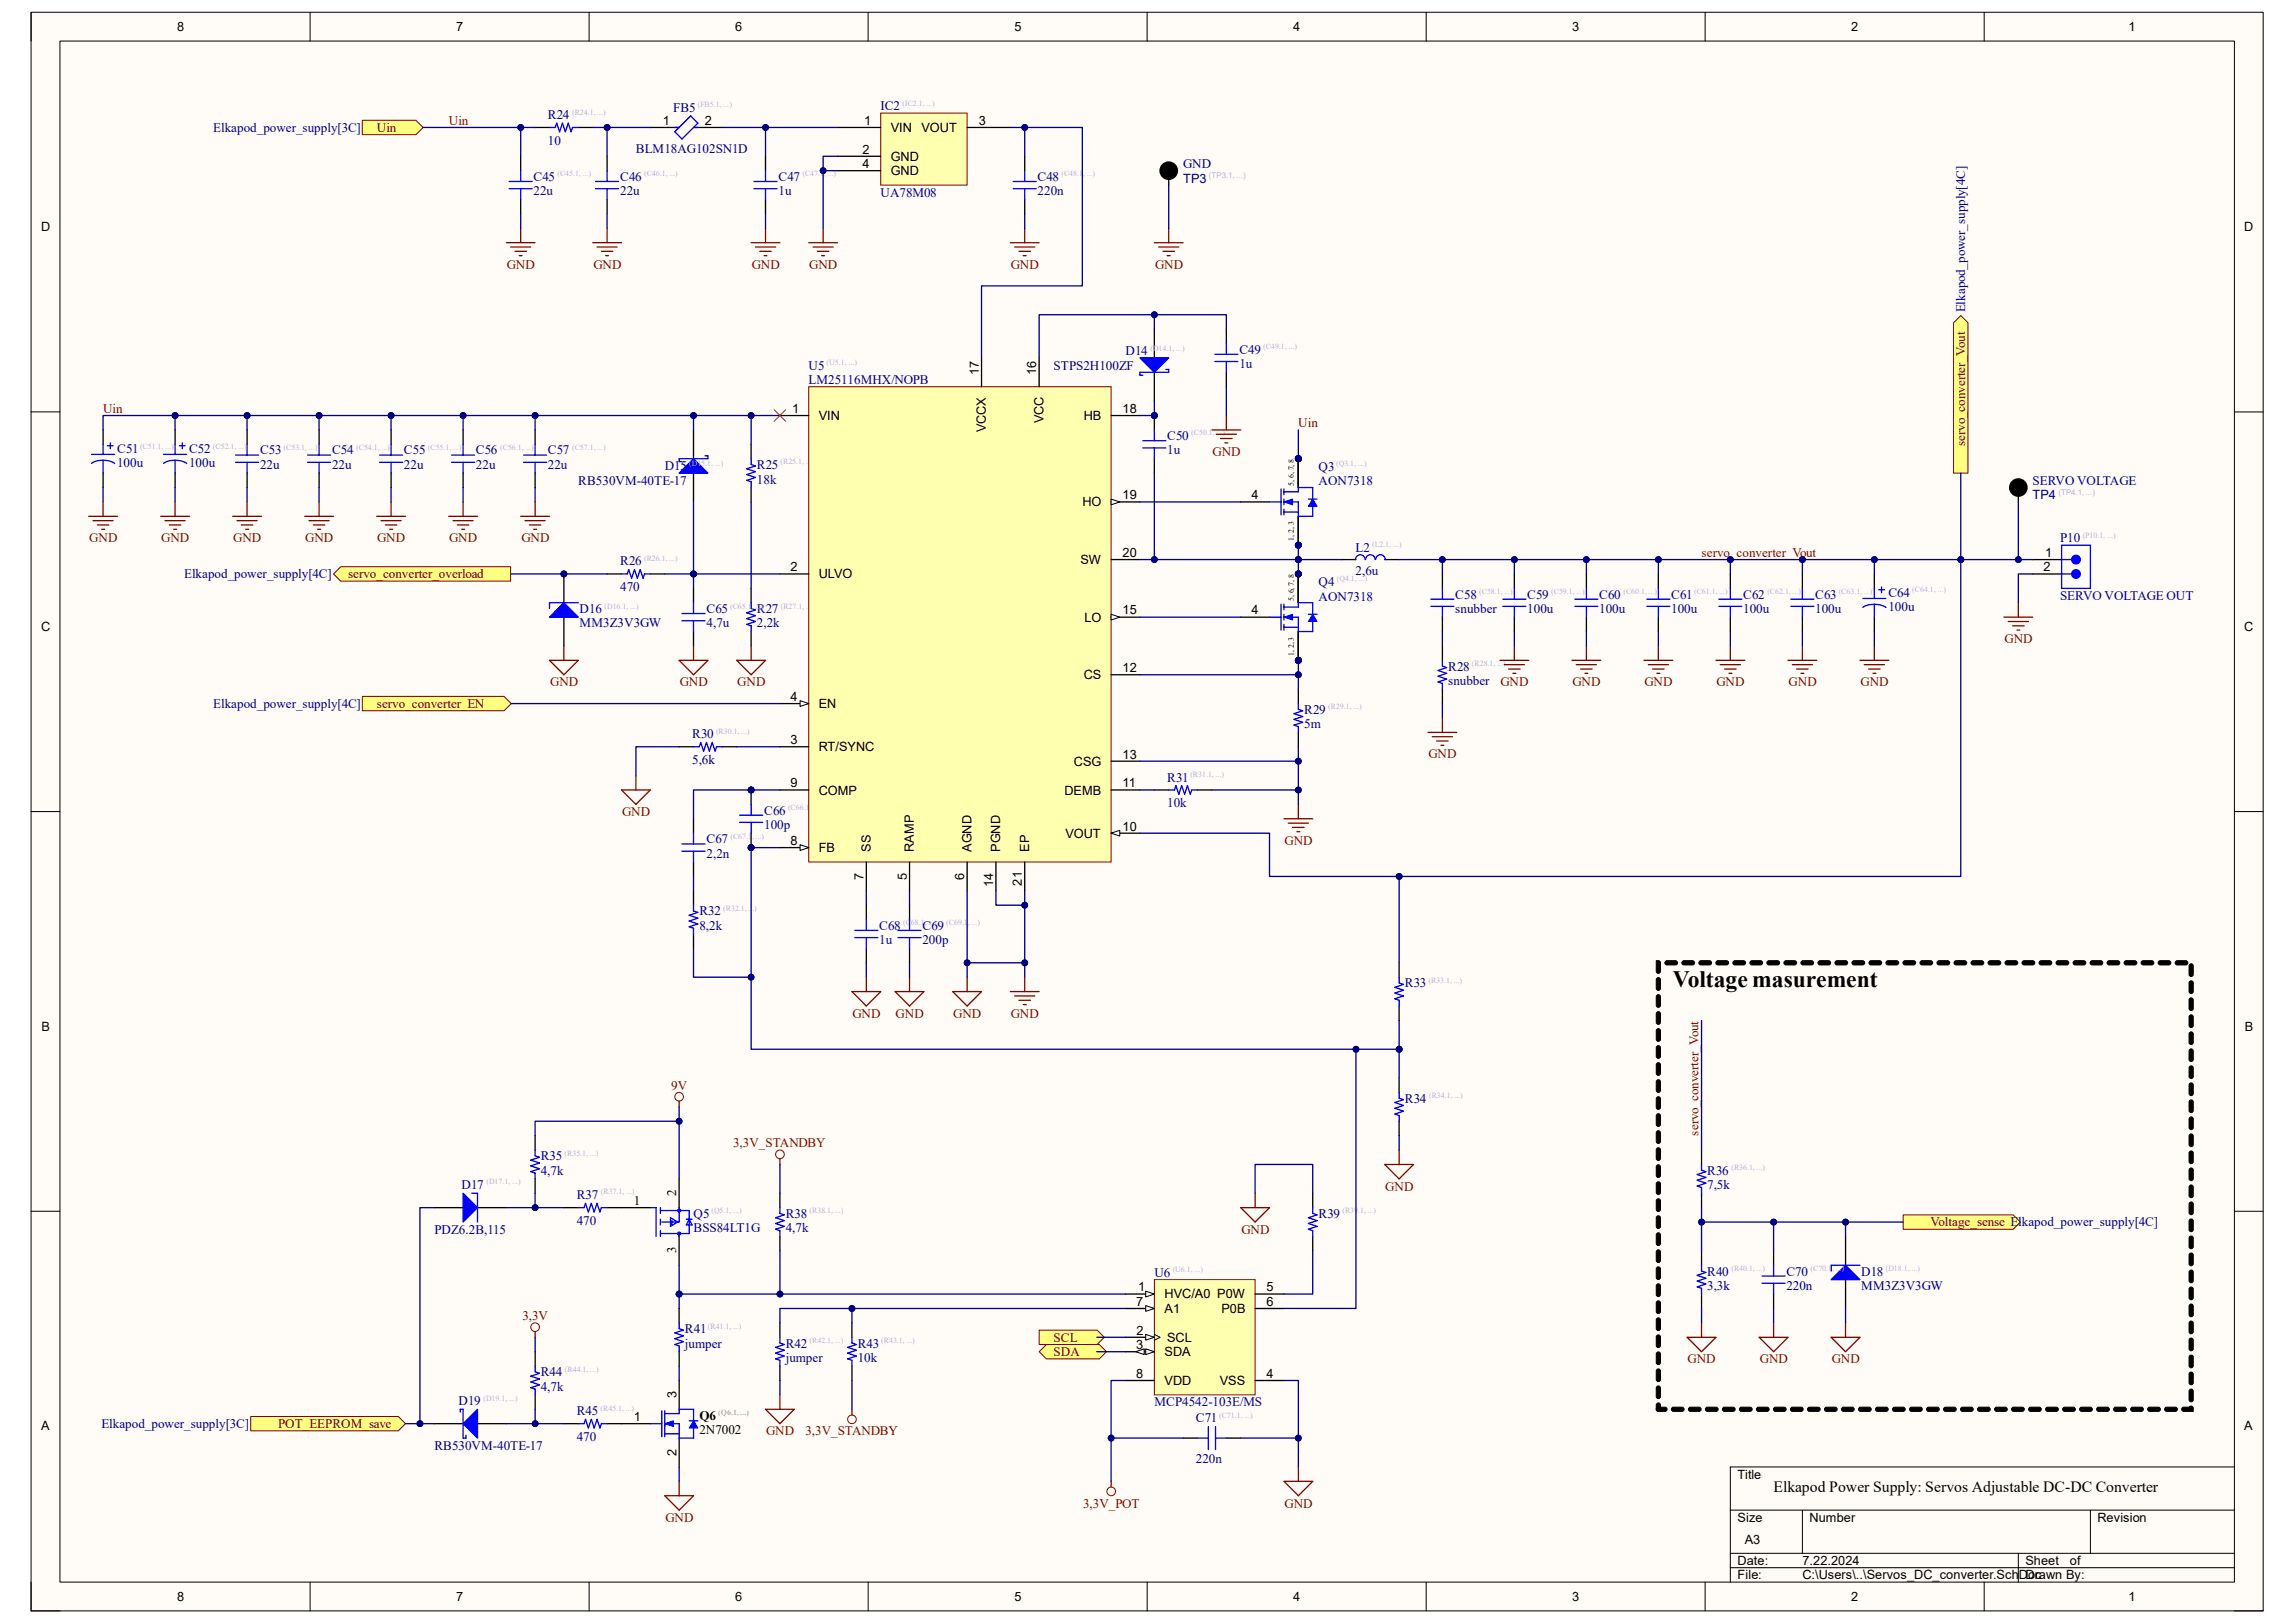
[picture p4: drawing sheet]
<svg xmlns="http://www.w3.org/2000/svg" width="297mm" height="210mm" viewBox="0 0 297 210" stroke-linecap="round" stroke-linejoin="round" font-family="sans-serif">
<defs><g id="words">
<text font-size="3" x="216.5" y="127.7">Voltage masurement</text>
<text font-size="2" x="229.5" y="193.1">Elkapod Power Supply: Servos Adjustable DC-DC Converter</text>
<g font-size="1.7">
<text x="22.9" y="4">8</text>
<text x="59.1" y="4">7</text>
<text x="95.1" y="4">6</text>
<text x="131.3" y="4">5</text>
<text x="167.3" y="4">4</text>
<text x="203.5" y="4">3</text>
<text x="239.6" y="4">2</text>
<text x="275.5" y="4">1</text>
<text x="85.8" y="16.2">1</text>
<text x="91.2" y="16.2">2</text>
<text x="111.8" y="16.2">1</text>
<text x="115.3" y="17.1">VIN</text>
<text x="119.3" y="17.1">VOUT</text>
<text x="126.7" y="16.2">3</text>
<text x="111.6" y="19.9">2</text>
<text x="111.6" y="21.8">4</text>
<text x="115.3" y="20.8">GND</text>
<text x="115.3" y="22.7">GND</text>
<text x="5.3" y="29.9">D</text>
<text x="290.4" y="29.9">D</text>
<text x="102.5" y="53.4">1</text>
<text x="126.7" y="48.6" transform="rotate(-90 126.7 48.6)">17</text>
<text x="134.1" y="48.6" transform="rotate(-90 134.1 48.6)">16</text>
<text x="145.3" y="53.4">18</text>
<text x="106" y="54.4">VIN</text>
<text x="127.6" y="56" transform="rotate(-90 127.6 56)">VCCX</text>
<text x="135" y="54.8" transform="rotate(-90 135 54.8)">VCC</text>
<text x="140.3" y="54.4">HB</text>
<text x="140.1" y="65.5">HO</text>
<text x="145.3" y="64.6">19</text>
<text x="162" y="64.6">4</text>
<text x="102.3" y="73.9">2</text>
<text x="106" y="74.8">ULVO</text>
<text x="139.8" y="73">SW</text>
<text x="145.3" y="72.1">20</text>
<text x="264.5" y="73.9">2</text>
<text x="264.7" y="72.1">1</text>
<text x="5.3" y="81.6">C</text>
<text x="140.3" y="80.4">LO</text>
<text x="145.3" y="79.5">15</text>
<text x="162" y="79.5">4</text>
<text x="290.4" y="81.6">C</text>
<text x="140.3" y="87.9">CS</text>
<text x="145.3" y="87">12</text>
<text x="102.3" y="90.7">4</text>
<text x="106" y="91.7">EN</text>
<text x="102.3" y="96.3">3</text>
<text x="102.3" y="101.9">9</text>
<text x="106" y="97.2">RT/SYNC</text>
<text x="139" y="99.1">CSG</text>
<text x="145.3" y="101.9">11</text>
<text x="145.3" y="98.2">13</text>
<text x="106" y="102.8">COMP</text>
<text x="137.8" y="102.8">DEMB</text>
<text x="145.3" y="107.5">10</text>
<text x="102.3" y="109.3">8</text>
<text x="106" y="110.3">FB</text>
<text x="111.8" y="113.9" transform="rotate(-90 111.8 113.9)">7</text>
<text x="112.7" y="110.2" transform="rotate(-90 112.7 110.2)">SS</text>
<text x="117.3" y="113.9" transform="rotate(-90 117.3 113.9)">5</text>
<text x="118.3" y="110.2" transform="rotate(-90 118.3 110.2)">RAMP</text>
<text x="124.8" y="113.9" transform="rotate(-90 124.8 113.9)">6</text>
<text x="125.7" y="110.2" transform="rotate(-90 125.7 110.2)">AGND</text>
<text x="129.5" y="110.2" transform="rotate(-90 129.5 110.2)">PGND</text>
<text x="133.2" y="110.2" transform="rotate(-90 133.2 110.2)">EP</text>
<text x="137.9" y="108.4">VOUT</text>
<text x="128.5" y="114.8" transform="rotate(-90 128.5 114.8)">14</text>
<text x="132.2" y="114.6" transform="rotate(-90 132.2 114.6)">21</text>
<text x="5.4" y="133.3">B</text>
<text x="290.5" y="133.3">B</text>
<text x="82" y="155.9">1</text>
<text x="87.5" y="154.8" transform="rotate(-90 87.5 154.8)">2</text>
<text x="87.5" y="162.2" transform="rotate(-90 87.5 162.2)">3</text>
<text x="147.3" y="167.1">1</text>
<text x="163.9" y="167.1">5</text>
<text x="147" y="169">7</text>
<text x="147.1" y="172.7">2</text>
<text x="150.7" y="168">HVC/A0 P0W</text>
<text x="150.7" y="169.9">A1</text>
<text x="151" y="173.7">SCL</text>
<text x="158.1" y="169.9">P0B</text>
<text x="163.9" y="169">6</text>
<text x="147" y="174.6">3</text>
<text x="147" y="178.3">8</text>
<text x="150.7" y="175.5">SDA</text>
<text x="150.7" y="179.2">VDD</text>
<text x="157.9" y="179.2">VSS</text>
<text x="163.9" y="178.3">4</text>
<text x="5.3" y="185">A</text>
<text x="82" y="183.9">1</text>
<text x="87.5" y="180.8" transform="rotate(-90 87.5 180.8)">3</text>
<text x="90.5" y="183.7">Q6</text>
<text x="90.5" y="185.5">2N7002</text>
<text x="290.4" y="185">A</text>
<text x="87.5" y="188.4" transform="rotate(-90 87.5 188.4)">2</text>
<text x="224.9" y="191.3">Title</text>
<text x="224.9" y="196.9">Size</text>
<text x="234.2" y="196.9">Number</text>
<text x="271.4" y="196.9">Revision</text>
<text x="224.9" y="202.5">Date:</text>
<text x="225.8" y="199.7">A3</text>
<text x="233.3" y="202.5">7.22.2024</text>
<text x="262.1" y="202.5">Sheet</text>
<text x="267.9" y="202.5">of</text>
<text x="22.9" y="207.2">8</text>
<text x="59.1" y="207.2">7</text>
<text x="95.1" y="207.2">6</text>
<text x="131.3" y="207.2">5</text>
<text x="167.3" y="207.2">4</text>
<text x="203.5" y="207.2">3</text>
<text x="224.9" y="204.4">File:</text>
<text x="233.3" y="204.4">C:\Users\..\Servos_DC_converter.SchDoc</text>
<text x="239.6" y="207.2">2</text>
<text x="262.1" y="204.4">Drawn By:</text>
<text x="275.5" y="207.2">1</text>
</g>
<g font-size="1.7" fill="#000080">
<text x="27.6" y="17.1">Elkapod_power_supply[3C]</text>
<text x="70.9" y="15.4">R24</text>
<text x="87.1" y="14.5">FB5</text>
<text x="114" y="14.3">IC2</text>
<text x="69" y="23.4">C45</text>
<text x="70.9" y="18.8">10</text>
<text x="80.3" y="23.4">C46</text>
<text x="82.3" y="19.9">BLM18AG102SN1D</text>
<text x="100.8" y="23.4">C47</text>
<text x="134.3" y="23.4">C48</text>
<text x="153.1" y="23.6">TP3</text>
<text x="153.1" y="21.7">GND</text>
<text x="69" y="25.3">22u</text>
<text x="80.3" y="25.3">22u</text>
<text x="100.8" y="25.3">1u</text>
<text x="114" y="25.4">UA78M08</text>
<text x="134.3" y="25.3">220n</text>
<text x="254.3" y="40.4" transform="rotate(-90 254.3 40.4)">Elkapod_power_supply[4C]</text>
<text x="104.6" y="47.8">U5</text>
<text x="136.4" y="47.8">STPS2H100ZF</text>
<text x="145.7" y="46">D14</text>
<text x="160.4" y="47.6">1u</text>
<text x="160.4" y="45.8">C49</text>
<text x="104.6" y="49.7">LM25116MHX/NOPB</text>
<text x="15.2" y="58.6">C51</text>
<text x="24.5" y="58.6">C52</text>
<text x="33.7" y="58.8">C53</text>
<text x="43" y="58.8">C54</text>
<text x="52.3" y="58.8">C55</text>
<text x="61.6" y="58.8">C56</text>
<text x="70.9" y="58.8">C57</text>
<text x="151" y="58.8">1u</text>
<text x="151" y="56.9">C50</text>
<text x="15.2" y="60.5">100u</text>
<text x="24.5" y="60.5">100u</text>
<text x="33.7" y="60.7">22u</text>
<text x="43" y="60.7">22u</text>
<text x="52.3" y="60.7">22u</text>
<text x="61.6" y="60.7">22u</text>
<text x="70.9" y="60.7">22u</text>
<text x="74.8" y="62.7">RB530VM-40TE-17</text>
<text x="86" y="60.9">D15</text>
<text x="98" y="62.6">18k</text>
<text x="98" y="60.7">R25</text>
<text x="170.6" y="60.9">Q3</text>
<text x="170.6" y="62.8">AON7318</text>
<text x="263.1" y="64.6">TP4</text>
<text x="263.1" y="62.7">SERVO VOLTAGE</text>
<text x="175.4" y="71.4">L2</text>
<text x="266.6" y="70.2">P10</text>
<text x="23.8" y="74.8">Elkapod_power_supply[4C]</text>
<text x="80.3" y="76.5">470</text>
<text x="80.3" y="73.2">R26</text>
<text x="170.6" y="75.9">Q4</text>
<text x="170.6" y="77.7">AON7318</text>
<text x="175.4" y="74.5">2,6u</text>
<text x="188.3" y="77.5">C58</text>
<text x="197.7" y="77.5">C59</text>
<text x="207" y="77.5">C60</text>
<text x="216.3" y="77.5">C61</text>
<text x="225.6" y="77.5">C62</text>
<text x="234.9" y="77.5">C63</text>
<text x="244.4" y="77.3">C64</text>
<text x="266.6" y="77.6">SERVO VOLTAGE OUT</text>
<text x="75" y="79.3">D16</text>
<text x="75" y="81.2">MM3Z3V3GW</text>
<text x="91.4" y="81.2">4,7u</text>
<text x="91.4" y="79.3">C65</text>
<text x="98" y="81.2">2,2k</text>
<text x="98" y="79.3">R27</text>
<text x="188.3" y="79.3">snubber</text>
<text x="197.7" y="79.3">100u</text>
<text x="207" y="79.3">100u</text>
<text x="216.3" y="79.3">100u</text>
<text x="225.6" y="79.3">100u</text>
<text x="234.9" y="79.3">100u</text>
<text x="244.4" y="79.1">100u</text>
<text x="187.4" y="86.8">R28</text>
<text x="187.4" y="88.6">snubber</text>
<text x="27.6" y="91.6">Elkapod_power_supply[4C]</text>
<text x="89.6" y="95.5">R30</text>
<text x="168.8" y="92.4">R29</text>
<text x="168.8" y="94.2">5m</text>
<text x="89.6" y="98.9">5,6k</text>
<text x="151" y="101.1">R31</text>
<text x="98.9" y="107.3">100p</text>
<text x="98.9" y="105.4">C66</text>
<text x="151" y="104.5">10k</text>
<text x="91.4" y="111">2,2n</text>
<text x="91.4" y="109.1">C67</text>
<text x="90.5" y="118.4">R32</text>
<text x="90.5" y="120.3">8,2k</text>
<text x="113.8" y="122.2">1u</text>
<text x="113.8" y="120.3">C68</text>
<text x="119.4" y="122.2">200p</text>
<text x="119.4" y="120.3">C69</text>
<text x="181.8" y="127.8">R33</text>
<text x="181.8" y="142.7">R34</text>
<text x="59.7" y="153.9">D17</text>
<text x="70" y="152">4,7k</text>
<text x="70" y="150.2">R35</text>
<text x="74.6" y="155.2">R37</text>
<text x="220.9" y="153.9">7,5k</text>
<text x="220.9" y="152">R36</text>
<text x="56.2" y="159.6">PDZ6.2B,115</text>
<text x="74.6" y="158.5">470</text>
<text x="89.7" y="157.6">Q5</text>
<text x="89.7" y="159.5">BSS84LT1G</text>
<text x="101.7" y="159.5">4,7k</text>
<text x="101.7" y="157.6">R38</text>
<text x="170.6" y="157.6">R39</text>
<text x="149.4" y="165.2">U6</text>
<text x="220.9" y="166.9">3,3k</text>
<text x="220.9" y="165.1">R40</text>
<text x="231.2" y="166.9">220n</text>
<text x="231.2" y="165.1">C70</text>
<text x="240.9" y="165.1">D18</text>
<text x="240.9" y="166.9">MM3Z3V3GW</text>
<text x="88.6" y="172.5">R41</text>
<text x="70" y="180">4,7k</text>
<text x="70" y="178.1">R44</text>
<text x="88.6" y="174.4">jumper</text>
<text x="101.7" y="176.2">jumper</text>
<text x="101.7" y="174.4">R42</text>
<text x="111" y="176.2">10k</text>
<text x="111" y="174.4">R43</text>
<text x="13.1" y="184.8">Elkapod_power_supply[3C]</text>
<text x="59.4" y="181.8">D19</text>
<text x="74.6" y="183.1">R45</text>
<text x="149.4" y="182">MCP4542-103E/MS</text>
<text x="154.8" y="184.1">C71</text>
<text x="56.2" y="187.6">RB530VM-40TE-17</text>
<text x="74.6" y="186.5">470</text>
<text x="154.8" y="189.3">220n</text>
</g>
<g font-size="1.7" fill="#800000">
<text x="48.8" y="17.1">Uin</text>
<text x="58.1" y="16.1">Uin</text>
<text x="65.6" y="34.8">GND</text>
<text x="76.8" y="34.8">GND</text>
<text x="97.3" y="34.8">GND</text>
<text x="104.7" y="34.8">GND</text>
<text x="130.8" y="34.8">GND</text>
<text x="149.5" y="34.8">GND</text>
<text x="13.3" y="53.4">Uin</text>
<text x="156.9" y="59">GND</text>
<text x="168" y="55.3">Uin</text>
<text x="254.3" y="57.7" transform="rotate(-90 254.3 57.7)">servo_converter_Vout</text>
<text x="11.6" y="70.2">GND</text>
<text x="20.9" y="70.2">GND</text>
<text x="30.2" y="70.2">GND</text>
<text x="39.5" y="70.2">GND</text>
<text x="48.8" y="70.2">GND</text>
<text x="58.1" y="70.2">GND</text>
<text x="67.5" y="70.2">GND</text>
<text x="45" y="74.8">servo_converter_overload</text>
<text x="220.2" y="72.1">servo_converter_Vout</text>
<text x="259.4" y="83.2">GND</text>
<text x="71.2" y="88.8">GND</text>
<text x="88" y="88.8">GND</text>
<text x="95.4" y="88.8">GND</text>
<text x="194.2" y="88.8">GND</text>
<text x="203.5" y="88.8">GND</text>
<text x="212.8" y="88.8">GND</text>
<text x="222.1" y="88.8">GND</text>
<text x="231.5" y="88.8">GND</text>
<text x="240.8" y="88.8">GND</text>
<text x="48.8" y="91.6">servo_converter_EN</text>
<text x="184.9" y="98.1">GND</text>
<text x="80.5" y="105.6">GND</text>
<text x="166.2" y="109.3">GND</text>
<text x="110.3" y="131.7">GND</text>
<text x="115.9" y="131.7">GND</text>
<text x="123.4" y="131.7">GND</text>
<text x="130.8" y="131.7">GND</text>
<text x="86.9" y="141">9V</text>
<text x="94.9" y="148.5">3,3V_STANDBY</text>
<text x="219.8" y="146.9" transform="rotate(-90 219.8 146.9)">servo_converter_Vout</text>
<text x="179.3" y="154.1">GND</text>
<text x="160.7" y="159.6">GND</text>
<text x="249.9" y="158.7">Voltage_sense Elkapod_power_supply[4C]</text>
<text x="67.6" y="170.8">3,3V</text>
<text x="136.4" y="173.6">SCL</text>
<text x="136.4" y="175.5">SDA</text>
<text x="218.4" y="176.4">GND</text>
<text x="227.8" y="176.4">GND</text>
<text x="237.1" y="176.4">GND</text>
<text x="36" y="184.8">POT_EEPROM_save</text>
<text x="99.1" y="185.7">GND</text>
<text x="104.2" y="185.7">3,3V_STANDBY</text>
<text x="86.1" y="196.9">GND</text>
<text x="140.2" y="195.1">3,3V_POT</text>
<text x="166.2" y="195.1">GND</text>
</g>
<g font-size="1" fill="#b2b0d4">
<text x="74" y="14.8">(R24.1, ...)</text>
<text x="90.3" y="13.9">(FB5.1, ...)</text>
<text x="116.8" y="13.7">(IC2.1, ...)</text>
<text x="72.1" y="22.8">(C45.1, ...)</text>
<text x="83.4" y="22.8">(C46.1, ...)</text>
<text x="103.8" y="22.8">(C47.1, ...)</text>
<text x="137.4" y="22.8">(C48.1, ...)</text>
<text x="156.5" y="23">(TP3.1, ...)</text>
<text x="107" y="47.2">(U5.1, ...)</text>
<text x="148.9" y="45.4">(D14.1, ...)</text>
<text x="163.5" y="45.2">(C49.1, ...)</text>
<text x="18.1" y="58">(C51.1, ...)</text>
<text x="27.6" y="58">(C52.1, ...)</text>
<text x="36.7" y="58.2">(C53.1, ...)</text>
<text x="46.1" y="58.2">(C54.1, ...)</text>
<text x="55.4" y="58.2">(C55.1, ...)</text>
<text x="64.7" y="58.2">(C56.1, ...)</text>
<text x="74" y="58.2">(C57.1, ...)</text>
<text x="154.2" y="56.3">(C50.1, ...)</text>
<text x="89.2" y="60.3">(D15.1, ...)</text>
<text x="101" y="60.1">(R25.1, ...)</text>
<text x="172.9" y="60.3">(Q3.1, ...)</text>
<text x="266.4" y="64">(TP4.1, ...)</text>
<text x="177.6" y="70.8">(L2.1, ...)</text>
<text x="269.5" y="69.6">(P10.1, ...)</text>
<text x="83.4" y="72.6">(R26.1, ...)</text>
<text x="173" y="75.2">(Q4.1, ...)</text>
<text x="191.4" y="76.9">(C58.1, ...)</text>
<text x="200.7" y="76.9">(C59.1, ...)</text>
<text x="210.1" y="76.9">(C60.1, ...)</text>
<text x="219.2" y="76.9">(C61.1, ...)</text>
<text x="228.7" y="76.9">(C62.1, ...)</text>
<text x="238" y="76.9">(C63.1, ...)</text>
<text x="247.5" y="76.7">(C64.1, ...)</text>
<text x="78.2" y="78.7">(D16.1, ...)</text>
<text x="94.5" y="78.7">(C65.1, ...)</text>
<text x="101" y="78.7">(R27.1, ...)</text>
<text x="190.5" y="86.2">(R28.1, ...)</text>
<text x="92.7" y="95">(R30.1, ...)</text>
<text x="171.9" y="91.8">(R29.1, ...)</text>
<text x="154.1" y="100.5">(R31.1, ...)</text>
<text x="102" y="104.8">(C66.1, ...)</text>
<text x="94.5" y="108.5">(C67.1, ...)</text>
<text x="93.6" y="117.9">(R32.1, ...)</text>
<text x="116.9" y="119.7">(C68.1, ...)</text>
<text x="122.5" y="119.7">(C69.1, ...)</text>
<text x="184.9" y="127.2">(R33.1, ...)</text>
<text x="185" y="142.1">(R34.1, ...)</text>
<text x="73.1" y="149.5">(R35.1, ...)</text>
<text x="62.9" y="153.2">(D17.1, ...)</text>
<text x="77.8" y="154.6">(R37.1, ...)</text>
<text x="224.1" y="151.4">(R36.1, ...)</text>
<text x="92.1" y="157">(Q5.1, ...)</text>
<text x="104.8" y="157">(R38.1, ...)</text>
<text x="173.7" y="157">(R39.1, ...)</text>
<text x="151.8" y="164.6">(U6.1, ...)</text>
<text x="224.1" y="164.5">(R40.1, ...)</text>
<text x="234.3" y="164.5">(C70.1, ...)</text>
<text x="244.1" y="164.5">(D18.1, ...)</text>
<text x="91.6" y="171.9">(R41.1, ...)</text>
<text x="104.8" y="173.8">(R42.1, ...)</text>
<text x="114" y="173.8">(R43.1, ...)</text>
<text x="73.1" y="177.5">(R44.1, ...)</text>
<text x="62.6" y="181.2">(D19.1, ...)</text>
<text x="77.7" y="182.5">(R45.1, ...)</text>
<text x="157.8" y="183.5">(C71.1, ...)</text>
</g>
<g font-size="1">
<text x="167.4" y="62.9" transform="rotate(-90 167.4 62.9)">5, 6, 7, 8</text>
<text x="167.4" y="70" transform="rotate(-90 167.4 70)">1, 2, 3</text>
<text x="167.4" y="77.8" transform="rotate(-90 167.4 77.8)">5, 6, 7, 8</text>
<text x="167.4" y="84.9" transform="rotate(-90 167.4 84.9)">1, 2, 3</text>
</g>
<text font-size="1" fill="#b2b0ad" x="93" y="183.1">(Q6.1, ...)</text>
</g></defs>
<path d="M4 1.6h288.9v206.8h-288.9z" fill-rule="evenodd" fill="#fffcf8"/>
<path d="M4 1.6h288.9v206.8h-288.9z" fill="none" stroke="#000" stroke-width=".13"/>
<path d="M7.8 5.3h281.4v199.4h-281.4z" fill-rule="evenodd" fill="#fffcf8"/>
<g fill="none" stroke="#000" stroke-width=".13">
<path d="M4 1.6v3.7M7.8 5.3h281.4v199.4h-281.4zM40.1 1.6v3.7M76.2 1.6v3.7M112.3 1.6v3.7M148.5 1.6v3.7M184.6 1.6v3.7M220.7 1.6v3.7M256.8 1.6v3.7M4 53.3h3.7M289.2 53.3h3.7M4 105h3.8"/>
<path d="M289.2 105h3.7M4 156.7h3.8M289.2 156.7h3.7M223.9 195.4h65.3M233.3 195.4v5.6M270.5 195.4v5.6M289.2 189.8h-65.3v14.9M4 204.7v3.7h3.8M40.1 204.7v3.7M76.2 204.7v3.7M112.4 204.7v3.7M148.5 204.7v3.7"/>
<path d="M184.6 204.7v3.7M220.7 204.7v3.7M223.9 201h65.3M223.9 202.9h65.3M256.8 204.7v3.7M261.2 201v3.7M289.2 208.4h3.7"/>
</g>
<path d="M46.9 15.6h6.9l1 .9-1 .9h-6.9z" fill-rule="evenodd" fill="#ffff80"/>
<path d="M46.9 15.6h6.9l1 .9-1 .9h-6.9z" fill="none" stroke="#800000" stroke-width=".13"/>
<path d="M46.9 90.1h18.3l1 .9-1 1h-18.3z" fill-rule="evenodd" fill="#ffff80"/>
<path d="M46.9 90.1h18.3l1 .9-1 1h-18.3z" fill="none" stroke="#800000" stroke-width=".13"/>
<path d="M44.1 73.3h22v1.9h-22l-.9-.9z" fill-rule="evenodd" fill="#ffff80"/>
<path d="M44.1 73.3h22v1.9h-22l-.9-.9z" fill="none" stroke="#800000" stroke-width=".13"/>
<path d="M252.8 41.8l1-1 .9 1v19.4h-1.9z" fill-rule="evenodd" fill="#ffff80"/>
<path d="M252.8 41.8l1-1 .9 1v19.4h-1.9z" fill="none" stroke="#800000" stroke-width=".13"/>
<path d="M89.8 55.6v3.8M89.8 61.2v3.7" fill="none" stroke="#000" stroke-width=".17"/>
<path d="M89.8 59.4l1.8 1.8h-3.7z" fill="#00f"/>
<path d="M89.8 59.4l1.8 1.8h-3.7zM91.2 59h.4v.4h-3.7v.3h.4" fill="none" stroke="#00f" stroke-width=".17"/>
<path d="M149.4 42.6v3.7M149.4 48.2v3.7" fill="none" stroke="#000" stroke-width=".17"/>
<path d="M147.5 46.3h3.8l-1.9 1.9z" fill="#00f"/>
<g fill="none" stroke="#00f" stroke-width=".17">
<path d="M97.2 59.4v.7l.6 .2-1.2 .4 1.2 .3-1.2 .4 1.2 .4-1.2 .4 .6 .1v.8M147.5 46.3h3.8l-1.9 1.9zM150.9 47.8h.4v.4h-3.8v.4h.4M88.3 79.4h2.9M89.8 78v1.4M97.2 78v.7l.6 .2-1.2 .4 1.2 .4-1.2 .3 1.2 .4-1.2 .4 .6 .2v.7M88.3 80.3h2.9M89.8 96.6h.7l.2-.5 .4 1.1 .3-1.1 .4 1.1 .4-1.1 .3 1.1 .2-.6h.8M89.8 80.3v1.4M186.7 85.4v.8l.5 .2-1.1 .4 1.1 .3-1.1 .4 1.1 .4-1.1 .3 .6 .2v.8M88.3 110.1h2.9M88.3 109.2h2.9"/>
<path d="M89.8 107.8v1.4M89.8 110.1v1.4M89.8 117.1v.8l.5 .2-1.1 .3 1.1 .4-1.1 .4 1.1 .4-1.1 .3 .6 .2v.8M151.3 102.2h.7l.2-.5 .4 1.1 .3-1.1 .4 1.1 .4-1.1 .3 1.1 .2-.6h.8"/>
</g>
<g fill="none" stroke="#000" stroke-width=".17">
<path d="M97.2 57.5v1.9M89.8 76.1v1.9M97.2 63.1v1.8M97.2 76.1v1.9M87.9 96.6h1.9M89.8 81.7v1.9M93.5 96.6h1.8M97.2 81.7v1.9M186.7 83.6v1.8M186.7 89.2v1.8M89.8 105.9v1.9M89.8 111.5v1.9"/>
<path d="M89.8 115.3v1.8M149.4 102.2h1.9M155 102.2h1.8M89.8 120.9v1.8"/>
</g>
<circle cx="97.2" cy="102.2" r=".37" fill="#000080"/>
<circle cx="97.2" cy="102.2" r=".37" fill="none" stroke="#000080" stroke-width=".13"/>
<circle cx="97.2" cy="109.7" r=".37" fill="#000080"/>
<circle cx="97.2" cy="109.7" r=".37" fill="none" stroke="#000080" stroke-width=".13"/>
<path d="M97.2 102.2v1.9" fill="none" stroke="#000" stroke-width=".17"/>
<circle cx="97.2" cy="102.2" r=".37" fill="#000080"/>
<circle cx="97.2" cy="102.2" r=".37" fill="none" stroke="#000080" stroke-width=".13"/>
<path d="M97.2 107.8v1.9" fill="none" stroke="#000" stroke-width=".17"/>
<circle cx="97.2" cy="109.7" r=".37" fill="#000080"/>
<circle cx="97.2" cy="109.7" r=".37" fill="none" stroke="#000080" stroke-width=".13"/>
<path d="M95.7 106.4h3M95.7 105.5h3M97.2 104.1v1.4M97.2 106.4v1.4M112.1 119v1.4M117.7 119v1.4M110.6 120.4h3M110.6 121.3h3M112.1 121.3v1.4M116.2 120.4h3M116.2 121.3h3M117.7 121.3v1.4" fill="none" stroke="#00f" stroke-width=".17"/>
<path d="M112.1 117.1v1.9M117.7 117.1v1.9M112.1 122.7v1.9M117.7 122.7v1.9" fill="none" stroke="#000" stroke-width=".17"/>
<circle cx="149.4" cy="53.8" r=".37" fill="#000080"/>
<circle cx="149.4" cy="53.8" r=".37" fill="none" stroke="#000080" stroke-width=".13"/>
<path d="M149.4 53.8v1.8M149.4 59.4v1.8" fill="none" stroke="#000" stroke-width=".17"/>
<circle cx="149.4" cy="53.8" r=".37" fill="#000080"/>
<circle cx="149.4" cy="53.8" r=".37" fill="none" stroke="#000080" stroke-width=".13"/>
<g fill="none" stroke="#00f" stroke-width=".17">
<path d="M147.9 57h3M147.9 58h3M149.4 55.6v1.4M149.4 58v1.4M157.2 46.8h3M157.2 45.8h3M158.7 44.4v1.4M158.7 46.8v1.4M185.2 77.5h3M185.2 78.5h3M186.7 76.1v1.4M186.7 78.5v1.4"/>
<path d="M194.5 77.5h3M194.5 78.5h3M196 76.1v1.4M196 78.5v1.4M203.8 77.5h3M203.8 78.5h3M205.3 76.1v1.4M205.3 78.5v1.4M213.1 77.5h3M213.1 78.5h3M214.6 76.1v1.4M214.6 78.5v1.4"/>
<path d="M222.5 77.5h2.9M222.5 78.5h2.9M223.9 76.1v1.4M223.9 78.5v1.4M231.8 77.5h2.9M231.8 78.5h2.9M233.3 76.1v1.4M233.3 78.5v1.4M181.1 126.4v.8l.5 .2-1.1 .4 1.1 .3-1.1 .4 1.1 .4-1.1 .3 .6 .2v.8M169.9 156.3v.7l.5 .2-1.1 .4 1.1 .3-1.1 .4 1.1 .4-1.1 .4 .6 .2v.7"/>
</g>
<g fill="none" stroke="#000" stroke-width=".17">
<path d="M158.7 42.6v1.8M158.7 48.2v1.8M186.7 74.3v1.8M186.7 79.9v1.8M196 74.3v1.8M196 79.9v1.8M205.3 74.3v1.8M205.3 79.9v1.8M214.6 74.3v1.8M214.6 79.9v1.8M223.9 74.3v1.8M223.9 79.9v1.8"/>
<path d="M233.3 74.3v1.8M233.3 79.9v1.8M181.1 124.6v1.8M181.1 130.2v1.8M169.9 154.4v1.9M169.9 160v1.9"/>
</g>
<circle cx="168" cy="85.4" r=".37" fill="#000080"/>
<circle cx="168" cy="85.4" r=".37" fill="none" stroke="#000080" stroke-width=".13"/>
<circle cx="168" cy="85.4" r=".37" fill="#000080"/>
<circle cx="168" cy="85.4" r=".37" fill="none" stroke="#000080" stroke-width=".13"/>
<circle cx="168" cy="85.4" r=".37" fill="#000080"/>
<circle cx="168" cy="85.4" r=".37" fill="none" stroke="#000080" stroke-width=".13"/>
<circle cx="168" cy="74.3" r=".37" fill="#000080"/>
<circle cx="168" cy="74.3" r=".37" fill="none" stroke="#000080" stroke-width=".13"/>
<circle cx="168" cy="74.3" r=".37" fill="#000080"/>
<circle cx="168" cy="74.3" r=".37" fill="none" stroke="#000080" stroke-width=".13"/>
<circle cx="168" cy="74.3" r=".37" fill="#000080"/>
<circle cx="168" cy="74.3" r=".37" fill="none" stroke="#000080" stroke-width=".13"/>
<circle cx="168" cy="74.3" r=".37" fill="#000080"/>
<circle cx="168" cy="74.3" r=".37" fill="none" stroke="#000080" stroke-width=".13"/>
<path d="M168 81.7v3.7" fill="none" stroke="#000" stroke-width=".17"/>
<circle cx="168" cy="85.4" r=".37" fill="#000080"/>
<circle cx="168" cy="85.4" r=".37" fill="none" stroke="#000080" stroke-width=".13"/>
<path d="M168 81.7v3.7" fill="none" stroke="#000" stroke-width=".17"/>
<circle cx="168" cy="85.4" r=".37" fill="#000080"/>
<circle cx="168" cy="85.4" r=".37" fill="none" stroke="#000080" stroke-width=".13"/>
<path d="M168 81.7v3.7" fill="none" stroke="#000" stroke-width=".17"/>
<circle cx="168" cy="85.4" r=".37" fill="#000080"/>
<circle cx="168" cy="85.4" r=".37" fill="none" stroke="#000080" stroke-width=".13"/>
<path d="M160.6 79.9h3.7M168 74.3v3.7" fill="none" stroke="#000" stroke-width=".17"/>
<circle cx="168" cy="74.3" r=".37" fill="#000080"/>
<circle cx="168" cy="74.3" r=".37" fill="none" stroke="#000080" stroke-width=".13"/>
<path d="M168 74.3v3.7" fill="none" stroke="#000" stroke-width=".17"/>
<circle cx="168" cy="74.3" r=".37" fill="#000080"/>
<circle cx="168" cy="74.3" r=".37" fill="none" stroke="#000080" stroke-width=".13"/>
<path d="M168 74.3v3.7" fill="none" stroke="#000" stroke-width=".17"/>
<circle cx="168" cy="74.3" r=".37" fill="#000080"/>
<circle cx="168" cy="74.3" r=".37" fill="none" stroke="#000080" stroke-width=".13"/>
<path d="M168 74.3v3.7" fill="none" stroke="#000" stroke-width=".17"/>
<circle cx="168" cy="74.3" r=".37" fill="#000080"/>
<circle cx="168" cy="74.3" r=".37" fill="none" stroke="#000080" stroke-width=".13"/>
<path d="M164.3 79.9h1.5M165.8 78.2v3.3M166.2 78.6h1.8M166.2 79.9h1.8v1.8M166.2 78.2v.7M166.2 79.5v.7M166.2 81.2h1.8M166.2 80.8v.7" fill="none" stroke="#00f" stroke-width=".17"/>
<path d="M166.2 79.9l1.1-.4v.7z" fill="#00f"/>
<path d="M166.2 79.9l1.1-.4v.7z" fill="none" stroke="#00f" stroke-width=".13"/>
<path d="M168 78v.6" fill="none" stroke="#00f" stroke-width=".17"/>
<path d="M169.9 79.5l.5 .9h-1.1z" fill="#00f"/>
<path d="M169.9 79.5l.5 .9h-1.1z" fill="none" stroke="#00f" stroke-width=".13"/>
<path d="M168 78h1.9v1.5M169.3 79.5h1.1M169.9 80.4v1.3h-1.9" fill="none" stroke="#00f" stroke-width=".17"/>
<circle cx="168" cy="70.5" r=".37" fill="#000080"/>
<circle cx="168" cy="70.5" r=".37" fill="none" stroke="#000080" stroke-width=".13"/>
<circle cx="168" cy="70.5" r=".37" fill="#000080"/>
<circle cx="168" cy="70.5" r=".37" fill="none" stroke="#000080" stroke-width=".13"/>
<circle cx="168" cy="70.5" r=".37" fill="#000080"/>
<circle cx="168" cy="70.5" r=".37" fill="none" stroke="#000080" stroke-width=".13"/>
<circle cx="168" cy="59.4" r=".37" fill="#000080"/>
<circle cx="168" cy="59.4" r=".37" fill="none" stroke="#000080" stroke-width=".13"/>
<circle cx="168" cy="59.4" r=".37" fill="#000080"/>
<circle cx="168" cy="59.4" r=".37" fill="none" stroke="#000080" stroke-width=".13"/>
<circle cx="168" cy="59.4" r=".37" fill="#000080"/>
<circle cx="168" cy="59.4" r=".37" fill="none" stroke="#000080" stroke-width=".13"/>
<circle cx="168" cy="59.4" r=".37" fill="#000080"/>
<circle cx="168" cy="59.4" r=".37" fill="none" stroke="#000080" stroke-width=".13"/>
<path d="M168 66.8v3.7" fill="none" stroke="#000" stroke-width=".17"/>
<circle cx="168" cy="70.5" r=".37" fill="#000080"/>
<circle cx="168" cy="70.5" r=".37" fill="none" stroke="#000080" stroke-width=".13"/>
<path d="M168 66.8v3.7" fill="none" stroke="#000" stroke-width=".17"/>
<circle cx="168" cy="70.5" r=".37" fill="#000080"/>
<circle cx="168" cy="70.5" r=".37" fill="none" stroke="#000080" stroke-width=".13"/>
<path d="M168 66.8v3.7" fill="none" stroke="#000" stroke-width=".17"/>
<circle cx="168" cy="70.5" r=".37" fill="#000080"/>
<circle cx="168" cy="70.5" r=".37" fill="none" stroke="#000080" stroke-width=".13"/>
<path d="M168 59.4v3.7M160.6 64.9h3.7" fill="none" stroke="#000" stroke-width=".17"/>
<circle cx="168" cy="59.4" r=".37" fill="#000080"/>
<circle cx="168" cy="59.4" r=".37" fill="none" stroke="#000080" stroke-width=".13"/>
<path d="M168 59.4v3.7" fill="none" stroke="#000" stroke-width=".17"/>
<circle cx="168" cy="59.4" r=".37" fill="#000080"/>
<circle cx="168" cy="59.4" r=".37" fill="none" stroke="#000080" stroke-width=".13"/>
<path d="M168 59.4v3.7" fill="none" stroke="#000" stroke-width=".17"/>
<circle cx="168" cy="59.4" r=".37" fill="#000080"/>
<circle cx="168" cy="59.4" r=".37" fill="none" stroke="#000080" stroke-width=".13"/>
<path d="M168 59.4v3.7" fill="none" stroke="#000" stroke-width=".17"/>
<circle cx="168" cy="59.4" r=".37" fill="#000080"/>
<circle cx="168" cy="59.4" r=".37" fill="none" stroke="#000080" stroke-width=".13"/>
<path d="M164.3 64.9h1.5M165.8 63.3v3.3M166.2 63.6h1.8M166.2 64.9h1.8v1.9M166.2 66.3h1.8M166.2 63.3v.7M166.2 64.6v.7M166.2 65.9v.7" fill="none" stroke="#00f" stroke-width=".17"/>
<path d="M166.2 64.9l1.1-.3v.7z" fill="#00f"/>
<path d="M166.2 64.9l1.1-.3v.7z" fill="none" stroke="#00f" stroke-width=".13"/>
<path d="M168 63.1v.5" fill="none" stroke="#00f" stroke-width=".17"/>
<path d="M169.9 64.6l.5 .9h-1.1z" fill="#00f"/>
<path d="M169.9 64.6l.5 .9h-1.1z" fill="none" stroke="#00f" stroke-width=".13"/>
<g fill="none" stroke="#00f" stroke-width=".17">
<path d="M71.1 16.5h.8l.1-.6 .4 1.2 .4-1.2 .4 1.2 .3-1.2 .4 1.2 .2-.6h.7M65.9 23.5h3M65.9 24.4h3M67.4 22.1v1.4M67.4 24.4v1.4M77.1 23.5h3M77.1 24.4h3M78.6 22.1v1.4M78.6 24.4v1.4M97.6 23.5h3M97.6 24.4h3M99.1 22.1v1.4"/>
<path d="M99.1 24.4v1.4M131.1 23.5h3M131.1 24.4h3M132.6 22.1v1.4M132.6 24.4v1.4M168 63.1h1.9v1.5M169.3 64.6h1.1M169.9 65.5v1.3h-1.9"/>
</g>
<path d="M69.3 16.5h1.8M74.8 16.5h1.9M67.4 20.2v1.9M67.4 25.8v1.9M78.6 20.2v1.9M78.6 25.8v1.9M99.1 20.2v1.9M99.1 25.8v1.9M132.6 20.2v1.9M132.6 25.8v1.9" fill="none" stroke="#000" stroke-width=".17"/>
<path d="M114 14.6h11.2v9.4h-11.2z" fill-rule="evenodd" fill="#ffffb0"/>
<path d="M114 14.6h11.2v9.4h-11.2z" fill="none" stroke="#800000" stroke-width=".13"/>
<g fill="none" stroke="#000" stroke-width=".17">
<path d="M108.4 16.5h5.6M125.2 16.5h5.6M108.4 20.2h5.6M108.4 22.1h5.6M32 55.6v1.9M41.3 55.6v1.9M50.6 55.6v1.9M59.9 55.6v1.9M69.3 55.6v1.9M32 61.2v1.9M41.3 61.2v1.9M50.6 61.2v1.9"/>
<path d="M59.9 61.2v1.9M69.3 61.2v1.9M168 89.2v1.8M168 94.8v1.8"/>
</g>
<g fill="none" stroke="#00f" stroke-width=".17">
<path d="M30.5 58.9h3M30.5 59.8h3M32 57.5v1.4M32 59.8v1.4M39.8 58.9h3M39.8 59.8h3M41.3 57.5v1.4M41.3 59.8v1.4M49.1 58.9h3M49.1 59.8h3M50.6 57.5v1.4M50.6 59.8v1.4"/>
<path d="M58.4 58.9h3M58.4 59.8h3M59.9 57.5v1.4M59.9 59.8v1.4M67.8 58.9h2.9M67.8 59.8h2.9M69.3 57.5v1.4M69.3 59.8v1.4M168 91v.8l.6 .2-1.1 .3 1.1 .4-1.1 .4 1.1 .4-1.1 .3 .5 .2v.8"/>
</g>
<g fill="none" stroke="#800000" stroke-width=".17">
<path d="M65.5 31.4h3.8M66.1 32h2.6M66.6 32.5h1.5M67.2 33.1h.4M67.4 29.5v1.9M76.7 31.4h3.7M77.3 32h2.6M77.8 32.5h1.5M78.4 33.1h.4M78.6 29.5v1.9M97.2 31.4h3.7M97.8 32h2.6"/>
<path d="M98.3 32.5h1.5M98.9 33.1h.4M99.1 29.5v1.9M104.7 31.4h3.7M105.2 32h2.6M105.8 32.5h1.5M106.3 33.1h.4M106.5 29.5v1.9M130.8 31.4h3.7M131.3 32h2.6M131.9 32.5h1.5M132.4 33.1h.4"/>
<path d="M132.6 29.5v1.9M156.8 55.6h3.8M157.4 56.2h2.6M158 56.7h1.5M158.5 57.3h.4M158.7 53.8v1.8M30.1 66.8h3.7M30.7 67.4h2.6M31.2 67.9h1.5M31.8 68.5h.4M32 64.9v1.9M39.4 66.8h3.8"/>
<path d="M40 67.4h2.6M40.6 67.9h1.4M41.1 68.5h.4M41.3 64.9v1.9M48.7 66.8h3.8M49.3 67.4h2.6M49.9 67.9h1.5M50.4 68.5h.4M50.6 64.9v1.9M58.1 66.8h3.7M58.6 67.4h2.6M59.2 67.9h1.5"/>
<path d="M59.7 68.5h.4M59.9 64.9v1.9M67.4 66.8h3.7M67.9 67.4h2.7M68.5 67.9h1.5M69.1 68.5h.3M69.3 64.9v1.9M184.8 94.8h3.7M185.4 95.3h2.6M185.9 95.9h1.5M186.5 96.4h.3M186.7 92.9v1.9"/>
<path d="M194.1 85.4h3.7M194.7 86h2.6M195.2 86.6h1.5M195.8 87.1h.4M196 83.6v1.8M203.4 85.4h3.8M204 86h2.6M204.6 86.6h1.4M205.1 87.1h.4M205.3 83.6v1.8M212.8 85.4h3.7M213.3 86h2.6"/>
<path d="M213.9 86.6h1.5M214.4 87.1h.4M214.6 83.6v1.8M222.1 85.4h3.7M222.6 86h2.6M223.2 86.6h1.5M223.8 87.1h.3M223.9 83.6v1.8M231.4 85.4h3.7M232 86h2.6M232.5 86.6h1.5M233.1 87.1h.3"/>
<path d="M233.3 83.6v1.8M80.4 102.2h3.8l-1.9 1.9zM82.3 100.4v1.8M166.2 105.9h3.7M166.7 106.5h2.6M167.3 107.1h1.5M167.8 107.6h.4M168 104.1v1.8M110.3 128.3h3.7l-1.9 1.9zM112.1 126.4v1.9M115.8 128.3h3.8l-1.9 1.9zM117.7 126.4v1.9"/>
<path d="M123.3 128.3h3.7l-1.8 1.9zM125.2 126.4v1.9M130.8 128.3h3.7M131.3 128.9h2.6M131.9 129.4h1.5M132.4 130h.4M132.6 126.4v1.9M166.2 191.7h3.7l-1.9 1.8zM168 189.8v1.9"/>
</g>
<path d="M149.4 165.6h13v14.9h-13z" fill-rule="evenodd" fill="#ffffb0"/>
<path d="M149.4 165.6h13v14.9h-13z" fill="none" stroke="#800000" stroke-width=".13"/>
<path d="M145.7 174.9h3.7" fill="none" stroke="#000" stroke-width=".17"/>
<path d="M148.3 174.5l1.1 .4-1.1 .4z" fill="#f8fcff"/>
<path d="M148.3 174.5l1.1 .4-1.1 .4z" fill="none" stroke="#000" stroke-width=".13"/>
<path d="M147 174.9l1.1-.4v.8z" fill="#f8fcff"/>
<path d="M147 174.9l1.1-.4v.8z" fill="none" stroke="#000" stroke-width=".13"/>
<path d="M145.7 167.4h3.7M162.4 178.6h3.8" fill="none" stroke="#000" stroke-width=".17"/>
<path d="M148.3 167.1l1.1 .3-1.1 .4z" fill="#f8fcff"/>
<path d="M148.3 167.1l1.1 .3-1.1 .4z" fill="none" stroke="#000" stroke-width=".13"/>
<path d="M145.7 173h3.7" fill="none" stroke="#000" stroke-width=".17"/>
<path d="M148.3 172.7l1.1 .3-1.1 .4z" fill="#f8fcff"/>
<path d="M148.3 172.7l1.1 .3-1.1 .4zM149.4 172.7l.7 .3-.7 .4" fill="none" stroke="#000" stroke-width=".13"/>
<path d="M145.7 169.3h3.7M145.7 178.6h3.7M162.4 169.3h3.8M162.4 167.4h3.8" fill="none" stroke="#000" stroke-width=".17"/>
<path d="M148.3 168.9l1.1 .4-1.1 .4z" fill="#f8fcff"/>
<path d="M148.3 168.9l1.1 .4-1.1 .4z" fill="none" stroke="#000" stroke-width=".13"/>
<path d="M181.1 139.5v1.9M69.3 146.9v1.9M69.3 152.5v1.9M80.4 156.3h3.8M87.9 152.5v3.8M87.9 160v3.7M181.1 145.1v1.8M87.9 178.6v3.8M80.4 184.2h3.8M87.9 186.1v3.7" fill="none" stroke="#000" stroke-width=".17"/>
<g fill="none" stroke="#00f" stroke-width=".17">
<path d="M69.3 148.8v.8l.5 .1-1.1 .4 1.1 .4-1.1 .4 1.1 .3-1.1 .4 .6 .2v.7M84.2 156.3h.7v3.7M85.5 156.3v.7M85.5 157.8v.7M85.5 159.3v.7M85.5 156.6h3.7v3h-3.7M86.8 157.6l.9 .5-.9 .6zM87 157.9v.6M87.9 156.3v1.8h-2.2M87.9 159.6v.4M88.8 157.8h.8M89.2 157.8l.4 .7h-.8z"/>
<path d="M181.1 141.4v.7l.5 .2-1.1 .4 1.1 .3-1.1 .4 1.1 .4-1.1 .4 .6 .1v.8M84.2 184.2h1.5M85.7 182.6v3.3M86 182.9h1.9M86 184.2h1.9v1.9M86 185.5h1.9M86 182.6v3.3"/>
<circle cx="87.9" cy="156.6" r=".19"/>
<circle cx="87.9" cy="159.6" r=".19"/>
</g>
<path d="M86 184.2l1.1-.3v.7z" fill="#00f"/>
<path d="M86 184.2l1.1-.3v.7z" fill="none" stroke="#00f" stroke-width=".13"/>
<path d="M87.9 182.9v-.5h1.9v1.5M89.8 184.8v1.3h-1.9" fill="none" stroke="#00f" stroke-width=".17"/>
<path d="M89.8 183.9l.5 .9h-1.1z" fill="#00f"/>
<path d="M89.8 183.9l.5 .9h-1.1z" fill="none" stroke="#00f" stroke-width=".13"/>
<path d="M89.2 183.9h1.1" fill="none" stroke="#00f" stroke-width=".17"/>
<path d="M56.2 184.2h3.7M61.8 184.2h3.7" fill="none" stroke="#000" stroke-width=".17"/>
<path d="M61.8 182.4v3.7l-1.9-1.9z" fill="#00f"/>
<path d="M100.9 156.3v.7l.6 .2-1.1 .4 1.1 .3-1.1 .4 1.1 .4-1.1 .4 .5 .2v.7M69.3 176.8v.7l.5 .2-1.1 .4 1.1 .3-1.1 .4 1.1 .4-1.1 .4 .6 .2v.7M87.9 171.2v.7l.6 .2-1.2 .4 1.2 .4-1.2 .3 1.1 .4-1.1 .4 .6 .2v.7M100.9 173v.8l.6 .2-1.1 .3 1.1 .4-1.1 .4 1.1 .4-1.1 .3 .5 .2v.8M110.3 173v.8l.5 .2-1.1 .3 1.1 .4-1.1 .4 1.1 .4-1.1 .3 .6 .2v.8M59.6 182.7v-.3h.3v3.7h.4v-.4M61.8 182.4v3.7l-1.9-1.9zM155 186.1h1.4M156.4 184.6v3M157.3 186.1h1.4M157.3 184.6v3" fill="none" stroke="#00f" stroke-width=".17"/>
<path d="M100.9 154.4v1.9M100.9 160v1.9M69.3 174.9v1.9M87.9 169.3v1.9M87.9 174.9v1.9M100.9 171.2v1.8M100.9 176.8v1.8M110.3 171.2v1.8M110.3 176.8v1.8M69.3 180.5v1.9M153.1 186.1h1.9M158.7 186.1h1.9" fill="none" stroke="#000" stroke-width=".17"/>
<circle cx="143.8" cy="193" r=".56" fill="none" stroke="#800000" stroke-width=".13"/>
<path d="M160.6 156.3h3.7l-1.9 1.8zM162.4 154.4v1.9M99.1 182.4h3.7l-1.9 1.8zM100.9 180.5v1.9M143.8 191.7v.7" fill="none" stroke="#800000" stroke-width=".17"/>
<path d="M32.4 183.3h19.2l.9 .9-.9 1h-19.2z" fill-rule="evenodd" fill="#ffff80"/>
<g fill="none" stroke="#800000" stroke-width=".13">
<path d="M32.4 183.3h19.2l.9 .9-.9 1h-19.2z"/>
<circle cx="87.9" cy="141.9" r=".56"/>
<circle cx="69.3" cy="171.7" r=".56"/>
</g>
<path d="M87.9 142.5v.7M179.2 150.7h3.7l-1.8 1.8zM181.1 148.8v1.9M69.3 172.3v.7M86 193.5h3.8l-1.9 1.9zM87.9 191.7v1.8" fill="none" stroke="#800000" stroke-width=".17"/>
<path d="M104.7 50h39.1v61.5h-39.1z" fill-rule="evenodd" fill="#ffffb0"/>
<path d="M104.7 50h39.1v61.5h-39.1z" fill="none" stroke="#800000" stroke-width=".13"/>
<path d="M143.8 79.9h3.7" fill="none" stroke="#000" stroke-width=".17"/>
<path d="M143.8 79.5l1.1 .4-1.1 .3z" fill="#f8fcff"/>
<path d="M143.8 79.5l1.1 .4-1.1 .3z" fill="none" stroke="#000" stroke-width=".13"/>
<path d="M127 46.3v3.7M134.5 46.3v3.7M143.8 53.8h3.7M100.9 96.6h3.8M143.8 87.3h3.7M100.9 102.2h3.8M112.1 111.5v3.8M128.9 111.5v3.8M132.6 111.5v3.8M143.8 107.8h3.7" fill="none" stroke="#000" stroke-width=".17"/>
<path d="M143.8 107.8l1.1-.4v.8z" fill="#f8fcff"/>
<path d="M143.8 107.8l1.1-.4v.8z" fill="none" stroke="#000" stroke-width=".13"/>
<path d="M100.9 53.8h3.8M100.9 109.7h3.8" fill="none" stroke="#000" stroke-width=".17"/>
<path d="M103.5 109.3l1.2 .4-1.2 .4z" fill="#f8fcff"/>
<path d="M103.5 109.3l1.2 .4-1.2 .4z" fill="none" stroke="#000" stroke-width=".13"/>
<path d="M100.9 91h3.8M125.2 111.5v3.8" fill="none" stroke="#000" stroke-width=".17"/>
<path d="M103.5 90.7l1.2 .3-1.2 .4z" fill="#f8fcff"/>
<path d="M103.5 90.7l1.2 .3-1.2 .4z" fill="none" stroke="#000" stroke-width=".13"/>
<path d="M143.8 64.9h3.7" fill="none" stroke="#000" stroke-width=".17"/>
<path d="M143.8 64.6l1.1 .3-1.1 .4z" fill="#f8fcff"/>
<path d="M143.8 64.6l1.1 .3-1.1 .4z" fill="none" stroke="#000" stroke-width=".13"/>
<path d="M100.9 74.3h3.8M143.8 72.4h3.7M263.1 72.4h3.7M263.1 74.3h3.7M143.8 98.5h3.7M117.7 111.5v3.8M143.8 102.2h3.7" fill="none" stroke="#000" stroke-width=".17"/>
<path d="M266.8 70.5h3.7v5.6h-3.7z" fill="none" stroke="#00f" stroke-width=".17"/>
<circle cx="268.7" cy="72.4" r=".56" fill="#00f"/>
<circle cx="268.7" cy="72.4" r=".56" fill="none" stroke="#00f" stroke-width=".17"/>
<circle cx="268.7" cy="74.3" r=".56" fill="#00f"/>
<g fill="none" stroke="#00f" stroke-width=".17">
<path d="M266.8 74.3h1.3M266.8 72.4h1.3"/>
<circle cx="268.7" cy="74.3" r=".56"/>
</g>
<path d="M259.3 79.9h3.8M261.2 78v1.9M259.9 80.4h2.6M260.5 81h1.5M261 81.5h.4" fill="none" stroke="#800000" stroke-width=".17"/>
<path d="M56.2 156.3h3.7M61.8 156.3h3.7" fill="none" stroke="#000" stroke-width=".17"/>
<path d="M59.9 154.4l1.9 1.9-1.9 1.8z" fill="#00f"/>
<path d="M87.3 17.1l2.1-2.1 .9 .9-2 2.1zM87.3 16.5h.6M89.8 16.5h.5M59.9 154.4l1.9 1.9-1.9 1.8zM61 154.4h.8v3.7M74.8 156.3h.8l.2-.6 .3 1.1 .4-1.1 .4 1.1 .4-1.1 .3 1.1 .2-.5h.8M74.8 184.2h.8l.2-.5 .3 1.1 .4-1.1 .4 1.1 .4-1.1 .3 1.1 .2-.6h.8" fill="none" stroke="#00f" stroke-width=".17"/>
<path d="M84.2 16.5h3.7M89.8 16.5h3.7M73 156.3h1.8M78.6 156.3h1.8M73 184.2h1.8M78.6 184.2h1.8" fill="none" stroke="#000" stroke-width=".17"/>
<circle cx="73" cy="74.3" r=".37" fill="#000080"/>
<circle cx="73" cy="74.3" r=".37" fill="none" stroke="#000080" stroke-width=".13"/>
<path d="M73 74.3v3.7M73 79.9v3.7" fill="none" stroke="#000" stroke-width=".17"/>
<circle cx="73" cy="74.3" r=".37" fill="#000080"/>
<circle cx="73" cy="74.3" r=".37" fill="none" stroke="#000080" stroke-width=".13"/>
<path d="M73 78l1.8 1.9h-3.7z" fill="#00f"/>
<g fill="none" stroke="#00f" stroke-width=".17">
<path d="M11.8 60a2.92 2.92 0 0 1 3 0M11.9 58.8h2.9M13.3 57.5v1.3M13.3 59.5v1.7M13.9 57.7h.7M14.3 57.3v.8M21.2 60a2.92 2.92 0 0 1 3 0M21.2 58.8h3M22.7 57.5v1.3M22.7 59.5v1.7M23.2 57.7h.8M23.6 57.3v.8"/>
<path d="M73 78l1.8 1.9h-3.7zM74.8 78h-3.7v.7M80.4 74.3h.8l.2-.6 .3 1.1 .4-1.1 .4 1.1 .4-1.1 .3 1.1 .2-.5h.8M175.4 72.4a.62 .62 0 0 1 .6-.6 .62 .62 0 0 1 .7 .6M176.7 72.4a.62 .62 0 0 1 .7-.6 .62 .62 0 0 1 .6 .6M178 72.4a.62 .62 0 0 1 .7-.6 .62 .62 0 0 1 .6 .6M241.1 78.6a2.95 2.95 0 0 1 3 0M241.1 77.4h3M242.6 76.1v1.3M242.6 78.2v1.7M243.1 76.3h.8M243.5 75.9v.8"/>
<path d="M220.2 150.7v.7l.6 .2-1.2 .4 1.2 .4-1.2 .3 1.2 .4-1.2 .4 .6 .2v.7M220.2 163.7v.8l.6 .2-1.2 .3 1.2 .4-1.2 .4 1.2 .3-1.2 .4 .6 .2v.7"/>
</g>
<g fill="none" stroke="#000" stroke-width=".17">
<path d="M13.3 55.6v1.9M22.7 55.6v1.9M13.3 61.2v1.9M22.7 61.2v1.9M78.6 74.3h1.8M84.2 74.3h1.8M173.6 72.4h1.9M179.2 72.4h1.9M242.6 74.3v1.8M242.6 79.9v1.8M220.2 148.8v1.9M220.2 154.4v1.9"/>
<path d="M220.2 161.9v1.8M220.2 167.4v1.9"/>
</g>
<g fill="none" stroke="#800000" stroke-width=".13">
<circle cx="100.9" cy="149.4" r=".56"/>
<circle cx="110.3" cy="183.7" r=".56"/>
</g>
<g fill="none" stroke="#800000" stroke-width=".17">
<path d="M11.5 66.8h3.7M12 67.4h2.6M12.6 67.9h1.5M13.2 68.5h.3M13.3 64.9v1.9M20.8 66.8h3.7M21.4 67.4h2.6M21.9 67.9h1.5M22.5 68.5h.3M22.7 64.9v1.9M71.1 85.4h3.7l-1.8 1.9zM73 83.6v1.8"/>
<path d="M87.9 85.4h3.7l-1.8 1.9zM89.8 83.6v1.8M95.3 85.4h3.8l-1.9 1.9zM97.2 83.6v1.8M240.7 85.4h3.7M241.3 86h2.6M241.8 86.6h1.5M242.4 87.1h.4M242.6 83.6v1.8M100.9 149.9v.8M218.3 173h3.8l-1.9 1.9zM220.2 171.2v1.8"/>
<path d="M227.7 173h3.7l-1.9 1.9zM229.5 171.2v1.8M110.3 182.4v.7"/>
</g>
<path d="M246.3 157.2h14.2l1 .9-1 1h-14.2z" fill-rule="evenodd" fill="#ffff80"/>
<path d="M246.3 157.2h14.2l1 .9-1 1h-14.2z" fill="none" stroke="#800000" stroke-width=".13"/>
<path d="M238.8 160v3.7M238.8 165.6v3.7" fill="none" stroke="#000" stroke-width=".17"/>
<path d="M238.8 163.7l1.9 1.9h-3.7z" fill="#00f"/>
<path d="M228 165.1h3M228 166.1h3M229.5 163.7v1.4M229.5 166.1v1.3M238.8 163.7l1.9 1.9h-3.7zM240.7 163.7h-3.7v.8" fill="none" stroke="#00f" stroke-width=".17"/>
<path d="M151.3 23v1M261.2 64v.9M229.5 161.9v1.8M229.5 167.4v1.9" fill="none" stroke="#000" stroke-width=".17"/>
<path d="M149.4 31.4h3.7M149.9 32h2.7M150.5 32.5h1.5M151.1 33.1h.3M151.3 29.5v1.9M237 173h3.7l-1.9 1.9zM238.8 171.2v1.8" fill="none" stroke="#800000" stroke-width=".17"/>
<g fill="#000">
<circle cx="151.3" cy="22.1" r=".93"/>
<circle cx="261.2" cy="63.1" r=".93"/>
</g>
<g fill="none" stroke="#000" stroke-width=".55">
<circle cx="151.3" cy="22.1" r=".93"/>
<circle cx="261.2" cy="63.1" r=".93"/>
</g>
<path d="M214.5 181.6a.28 .28 0 0 1 .4 .2v.6a.28 .28 0 0 1-.3 .2 .28 .28 0 0 1-.3-.2v-.6zM214.5 179.4a.28 .28 0 0 1 .4 .2v1.1a.28 .28 0 0 1-.3 .3 .28 .28 0 0 1-.3-.3v-1.1zM214.5 177.2a.28 .28 0 0 1 .4 .2v1.1a.28 .28 0 0 1-.3 .3 .28 .28 0 0 1-.3-.3v-1.1zM214.5 175a.28 .28 0 0 1 .4 .2v1.1a.28 .28 0 0 1-.3 .3 .28 .28 0 0 1-.3-.3v-1.1zM214.5 172.8a.28 .28 0 0 1 .4 .2v1.1a.28 .28 0 0 1-.3 .3 .28 .28 0 0 1-.3-.3v-1.1zM214.5 170.6a.28 .28 0 0 1 .4 .2v1.1a.28 .28 0 0 1-.3 .3 .28 .28 0 0 1-.3-.3v-1.1zM214.4 168.5a.27 .27 0 0 1 .3-.2 .27 .27 0 0 1 .2 .3v1.1a.28 .28 0 0 1-.3 .3 .28 .28 0 0 1-.3-.3zM214.5 166.2a.28 .28 0 0 1 .4 .2v1.1a.28 .28 0 0 1-.3 .3 .28 .28 0 0 1-.3-.3v-1.1zM214.5 164a.28 .28 0 0 1 .4 .2v1.1a.28 .28 0 0 1-.3 .3 .28 .28 0 0 1-.3-.3v-1.1zM214.5 161.8a.28 .28 0 0 1 .4 .2v1.1a.28 .28 0 0 1-.3 .3 .28 .28 0 0 1-.3-.3v-1.1zM214.5 159.6a.28 .28 0 0 1 .4 .2v1.1a.28 .28 0 0 1-.3 .3 .28 .28 0 0 1-.3-.3v-1.1zM214.5 157.4a.28 .28 0 0 1 .4 .2v1.1a.28 .28 0 0 1-.3 .3 .28 .28 0 0 1-.3-.3v-1.1zM214.4 155.3a.27 .27 0 0 1 .3-.2 .27 .27 0 0 1 .2 .3v1.1a.28 .28 0 0 1-.3 .3 .28 .28 0 0 1-.3-.3zM214.4 153.1a.27 .27 0 0 1 .3-.2 .27 .27 0 0 1 .2 .3v1.1a.28 .28 0 0 1-.3 .3 .28 .28 0 0 1-.3-.3zM214.4 150.9a.27 .27 0 0 1 .3-.2 .27 .27 0 0 1 .2 .3v1.1a.28 .28 0 0 1-.3 .3 .28 .28 0 0 1-.3-.3zM214.4 148.7a.27 .27 0 0 1 .3-.2 .27 .27 0 0 1 .2 .3v1.1a.28 .28 0 0 1-.3 .3 .28 .28 0 0 1-.3-.3zM214.4 146.5a.27 .27 0 0 1 .3-.2 .27 .27 0 0 1 .2 .3v1.1a.28 .28 0 0 1-.3 .3 .28 .28 0 0 1-.3-.3zM214.5 144.2a.28 .28 0 0 1 .4 .2v1.1a.28 .28 0 0 1-.3 .3 .28 .28 0 0 1-.3-.3v-1.1zM214.5 142a.28 .28 0 0 1 .4 .2v1.1a.28 .28 0 0 1-.3 .3 .28 .28 0 0 1-.3-.3v-1.1zM214.5 139.7a.28 .28 0 0 1 .4 .3v1.1a.28 .28 0 0 1-.3 .3 .28 .28 0 0 1-.3-.3v-1.1zM214.5 137.5a.28 .28 0 0 1 .4 .3v1.1a.28 .28 0 0 1-.3 .3 .28 .28 0 0 1-.3-.3v-1.1zM214.5 135.3a.28 .28 0 0 1 .4 .3v1.1a.28 .28 0 0 1-.3 .3 .28 .28 0 0 1-.3-.3v-1.1zM214.5 133.1a.28 .28 0 0 1 .4 .3v1.1a.28 .28 0 0 1-.3 .3 .28 .28 0 0 1-.3-.3v-1.1zM214.5 130.9a.28 .28 0 0 1 .4 .3v1.1a.28 .28 0 0 1-.3 .3 .28 .28 0 0 1-.3-.3v-1.1zM214.5 128.7a.28 .28 0 0 1 .4 .3v1.1a.28 .28 0 0 1-.3 .3 .28 .28 0 0 1-.3-.3v-1.1zM214.5 126.5a.28 .28 0 0 1 .4 .3v1.1a.28 .28 0 0 1-.3 .3 .28 .28 0 0 1-.3-.3v-1.1zM214.3 124.3h.3a.28 .28 0 0 1 .3 .3 .28 .28 0 0 1-.3 .3l.3-.3v1.1a.28 .28 0 0 1-.3 .3 .28 .28 0 0 1-.3-.3zM215.6 124.4l1.2-.1a.28 .28 0 0 1 .3 .3 .28 .28 0 0 1-.3 .3h-1.1a.27 .27 0 0 1-.2-.2 .27 .27 0 0 1 .1-.3zM217.8 124.4l1.2-.1a.28 .28 0 0 1 .3 .3 .28 .28 0 0 1-.3 .3h-1.1a.27 .27 0 0 1-.2-.2 .27 .27 0 0 1 .1-.3zM220 124.4l1.2-.1a.28 .28 0 0 1 .3 .3 .28 .28 0 0 1-.3 .3h-1.1a.27 .27 0 0 1-.2-.2 .27 .27 0 0 1 .1-.3zM222.2 124.4l1.2-.1a.28 .28 0 0 1 .3 .3 .28 .28 0 0 1-.3 .3h-1.1a.27 .27 0 0 1-.2-.2 .27 .27 0 0 1 .1-.3zM224.3 124.4l.2-.1h1.1a.28 .28 0 0 1 .3 .3 .28 .28 0 0 1-.3 .3h-1.1a.27 .27 0 0 1-.2-.5zM226.5 124.4l.2-.1h1.1a.28 .28 0 0 1 .3 .3 .28 .28 0 0 1-.3 .3h-1.1a.27 .27 0 0 1-.2-.5zM228.7 124.4l.2-.1h1.1a.28 .28 0 0 1 .3 .3 .28 .28 0 0 1-.3 .3h-1.1a.27 .27 0 0 1-.2-.5zM231 124.4l1.2-.1a.28 .28 0 0 1 .3 .3 .28 .28 0 0 1-.3 .3h-1.1a.27 .27 0 0 1-.2-.2 .27 .27 0 0 1 .1-.3zM233.2 124.4l1.2-.1a.28 .28 0 0 1 .3 .3 .28 .28 0 0 1-.3 .3h-1.1a.27 .27 0 0 1-.2-.2 .27 .27 0 0 1 .1-.3zM235.4 124.4l1.2-.1a.28 .28 0 0 1 .3 .3 .28 .28 0 0 1-.3 .3h-1.1a.27 .27 0 0 1-.2-.2 .27 .27 0 0 1 .1-.3zM237.6 124.4l1.2-.1a.28 .28 0 0 1 .3 .3 .28 .28 0 0 1-.3 .3h-1.1a.27 .27 0 0 1-.2-.2 .27 .27 0 0 1 .1-.3zM239.8 124.4l1.2-.1a.28 .28 0 0 1 .3 .3 .28 .28 0 0 1-.3 .3h-1.1a.27 .27 0 0 1-.2-.2 .27 .27 0 0 1 .1-.3zM241.9 124.4l.2-.1h1.1a.28 .28 0 0 1 .3 .3 .28 .28 0 0 1-.3 .3h-1.1a.27 .27 0 0 1-.2-.5zM244.1 124.4l.2-.1h1.1a.28 .28 0 0 1 .3 .3 .28 .28 0 0 1-.3 .3h-1.1a.27 .27 0 0 1-.2-.5zM246.3 124.4l.2-.1h1.1a.28 .28 0 0 1 .3 .3 .28 .28 0 0 1-.3 .3h-1.1a.27 .27 0 0 1-.2-.5zM248.6 124.4l1.3-.1a.28 .28 0 0 1 .2 .3 .28 .28 0 0 1-.2 .3h-1.1a.27 .27 0 0 1-.3-.2 .27 .27 0 0 1 .1-.3zM250.8 124.4l1.3-.1a.28 .28 0 0 1 .2 .3 .28 .28 0 0 1-.2 .3h-1.1a.27 .27 0 0 1-.3-.2 .27 .27 0 0 1 .1-.3zM253 124.4l1.3-.1a.28 .28 0 0 1 .2 .3 .28 .28 0 0 1-.2 .3h-1.1a.27 .27 0 0 1-.3-.2 .27 .27 0 0 1 .1-.3zM255.2 124.4l1.3-.1a.28 .28 0 0 1 .2 .3 .28 .28 0 0 1-.2 .3h-1.1a.27 .27 0 0 1-.3-.2 .27 .27 0 0 1 .1-.3zM257.4 124.4l1.3-.1a.28 .28 0 0 1 .2 .3 .28 .28 0 0 1-.2 .3h-1.1a.27 .27 0 0 1-.3-.2 .27 .27 0 0 1 .1-.3zM259.5 124.4l.3-.1h1.1a.28 .28 0 0 1 .2 .3 .28 .28 0 0 1-.2 .3h-1.1a.29 .29 0 0 1-.3-.5zM261.7 124.4l.3-.1h1.1a.28 .28 0 0 1 .2 .3 .28 .28 0 0 1-.2 .3h-1.1a.29 .29 0 0 1-.3-.5zM263.9 124.4l.3-.1h1.1a.28 .28 0 0 1 .2 .3 .28 .28 0 0 1-.2 .3h-1.1a.29 .29 0 0 1-.3-.5zM266.2 124.4l1.3-.1a.28 .28 0 0 1 .2 .3 .28 .28 0 0 1-.2 .3h-1.1a.27 .27 0 0 1-.3-.2 .27 .27 0 0 1 .1-.3zM268.4 124.4l1.3-.1a.28 .28 0 0 1 .2 .3 .28 .28 0 0 1-.2 .3h-1.1a.27 .27 0 0 1-.3-.2 .27 .27 0 0 1 .1-.3zM270.6 124.4l1.3-.1a.28 .28 0 0 1 .2 .3 .28 .28 0 0 1-.2 .3h-1.1a.27 .27 0 0 1-.3-.2 .27 .27 0 0 1 .1-.3zM272.7 124.4l.3-.1h1.1a.28 .28 0 0 1 .2 .3 .28 .28 0 0 1-.2 .3h-1.1a.29 .29 0 0 1-.3-.5zM274.9 124.4l.3-.1h1.1a.28 .28 0 0 1 .2 .3 .28 .28 0 0 1-.2 .3h-1.1a.29 .29 0 0 1-.3-.5zM277.2 124.4l1.3-.1a.28 .28 0 0 1 .2 .3 .28 .28 0 0 1-.2 .3h-1.1a.27 .27 0 0 1-.3-.2 .27 .27 0 0 1 .1-.3zM279.3 124.4l.3-.1h1.1a.28 .28 0 0 1 .2 .3 .28 .28 0 0 1-.2 .3h-1.1a.29 .29 0 0 1-.3-.5zM281.6 124.4l1.3-.1a.28 .28 0 0 1 .2 .3 .28 .28 0 0 1-.2 .3h-1.1a.27 .27 0 0 1-.3-.2 .27 .27 0 0 1 .1-.3zM283.3 124.9a.27 .27 0 0 1 .3-.2 .27 .27 0 0 1 .2 .3v1.1a.28 .28 0 0 1-.2 .3 .28 .28 0 0 1-.3-.3zM283.3 127.1a.27 .27 0 0 1 .3-.2 .27 .27 0 0 1 .2 .3v1.1a.28 .28 0 0 1-.2 .3 .28 .28 0 0 1-.3-.3zM283.3 129.3a.27 .27 0 0 1 .3-.2 .27 .27 0 0 1 .2 .3v1.1a.28 .28 0 0 1-.2 .3 .28 .28 0 0 1-.3-.3zM283.3 131.5a.27 .27 0 0 1 .3-.2 .27 .27 0 0 1 .2 .3v1.1a.28 .28 0 0 1-.2 .3 .28 .28 0 0 1-.3-.3zM283.3 133.7a.27 .27 0 0 1 .3-.2 .27 .27 0 0 1 .2 .3v1.1a.28 .28 0 0 1-.2 .3 .28 .28 0 0 1-.3-.3zM283.3 135.9a.27 .27 0 0 1 .3-.2 .27 .27 0 0 1 .2 .3v1.1a.28 .28 0 0 1-.2 .3 .28 .28 0 0 1-.3-.3zM283.3 138.1a.27 .27 0 0 1 .3-.2 .27 .27 0 0 1 .2 .3v1.1a.28 .28 0 0 1-.2 .3 .28 .28 0 0 1-.3-.3zM283.4 140.2a.27 .27 0 0 1 .4 .2v1.1a.28 .28 0 0 1-.2 .3 .28 .28 0 0 1-.3-.3v-1.1zM283.4 142.4a.27 .27 0 0 1 .4 .2v1.1a.28 .28 0 0 1-.2 .3 .28 .28 0 0 1-.3-.3v-1.1zM283.3 144.7a.27 .27 0 0 1 .3-.2 .27 .27 0 0 1 .2 .3v1.1a.28 .28 0 0 1-.2 .3 .28 .28 0 0 1-.3-.3zM283.3 146.9a.27 .27 0 0 1 .3-.2 .27 .27 0 0 1 .2 .3v1.1a.28 .28 0 0 1-.2 .3 .28 .28 0 0 1-.3-.3zM283.3 149.1a.27 .27 0 0 1 .3-.2 .27 .27 0 0 1 .2 .3v1.1a.28 .28 0 0 1-.2 .3 .28 .28 0 0 1-.3-.3zM283.3 151.3a.27 .27 0 0 1 .3-.2 .27 .27 0 0 1 .2 .3v1.1a.28 .28 0 0 1-.2 .3 .28 .28 0 0 1-.3-.3zM283.3 153.5a.27 .27 0 0 1 .3-.2 .27 .27 0 0 1 .2 .3v1.1a.28 .28 0 0 1-.2 .3 .28 .28 0 0 1-.3-.3zM283.3 155.7a.27 .27 0 0 1 .3-.2 .27 .27 0 0 1 .2 .3v1.1a.28 .28 0 0 1-.2 .3 .28 .28 0 0 1-.3-.3zM283.4 157.8a.27 .27 0 0 1 .4 .2v1.1a.28 .28 0 0 1-.2 .3 .28 .28 0 0 1-.3-.3v-1.1zM283.4 160a.27 .27 0 0 1 .4 .2v1.1a.28 .28 0 0 1-.2 .3 .28 .28 0 0 1-.3-.3v-1.1zM283.4 162.2a.27 .27 0 0 1 .4 .2v1.1a.28 .28 0 0 1-.2 .3 .28 .28 0 0 1-.3-.3v-1.1zM283.3 164.5a.27 .27 0 0 1 .3-.2 .27 .27 0 0 1 .2 .3v1.1a.28 .28 0 0 1-.2 .3 .28 .28 0 0 1-.3-.3zM283.3 166.7a.27 .27 0 0 1 .3-.2 .27 .27 0 0 1 .2 .3v1.1a.28 .28 0 0 1-.2 .3 .28 .28 0 0 1-.3-.3zM283.3 168.9a.27 .27 0 0 1 .3-.1 .27 .27 0 0 1 .2 .2v1.1a.28 .28 0 0 1-.2 .3 .28 .28 0 0 1-.3-.3zM283.3 171.1a.27 .27 0 0 1 .3-.1 .27 .27 0 0 1 .2 .2v1.1a.28 .28 0 0 1-.2 .3 .28 .28 0 0 1-.3-.3zM283.3 173.3a.27 .27 0 0 1 .3-.1 .27 .27 0 0 1 .2 .2v1.1a.28 .28 0 0 1-.2 .3 .28 .28 0 0 1-.3-.3zM283.4 175.4a.27 .27 0 0 1 .4 .2v1.1a.28 .28 0 0 1-.2 .3 .28 .28 0 0 1-.3-.3v-1.1zM283.4 177.6a.27 .27 0 0 1 .4 .2v1.1a.28 .28 0 0 1-.2 .3 .28 .28 0 0 1-.3-.3v-1.1zM283.4 179.8a.27 .27 0 0 1 .4 .2v1.1a.28 .28 0 0 1-.2 .3 .28 .28 0 0 1-.3-.3v-1.1zM282.5 182.1h1.1l-.3 .3a.29 .29 0 0 1 .2-.4 .29 .29 0 0 1 .3 .2v.4h-1.2a.28 .28 0 0 1-.2-.2 .28 .28 0 0 1 .1-.3zM280.3 182.1h1.2a.28 .28 0 0 1 .3 .3 .28 .28 0 0 1-.3 .2h-1.1a.28 .28 0 0 1-.2-.2 .28 .28 0 0 1 .1-.3zM278.1 182.1h1.2a.28 .28 0 0 1 .3 .3 .28 .28 0 0 1-.3 .2h-1.1a.28 .28 0 0 1-.3-.2 .28 .28 0 0 1 .2-.3zM275.9 182.1h1.2a.28 .28 0 0 1 .3 .3 .28 .28 0 0 1-.3 .2h-1.1a.28 .28 0 0 1-.3-.2 .28 .28 0 0 1 .2-.3zM273.7 182.1h1.2a.28 .28 0 0 1 .3 .3 .28 .28 0 0 1-.3 .2h-1.1a.28 .28 0 0 1-.3-.2 .28 .28 0 0 1 .2-.3zM271.5 182.1h1.2a.28 .28 0 0 1 .3 .3 .28 .28 0 0 1-.3 .2h-1.1a.28 .28 0 0 1-.3-.2 .28 .28 0 0 1 .2-.3zM269.3 182.1h1.2a.28 .28 0 0 1 .3 .3 .28 .28 0 0 1-.3 .2h-1.1a.28 .28 0 0 1-.3-.2 .28 .28 0 0 1 .2-.3zM267.1 182.1h1.2a.28 .28 0 0 1 .3 .3 .28 .28 0 0 1-.3 .2h-1.1a.28 .28 0 0 1-.3-.2 .28 .28 0 0 1 .2-.3zM264.9 182.1h1.2a.28 .28 0 0 1 .3 .3 .28 .28 0 0 1-.3 .2h-1.1a.28 .28 0 0 1-.3-.2 .28 .28 0 0 1 .2-.3zM262.7 182.1h1.2a.28 .28 0 0 1 .3 .3 .28 .28 0 0 1-.3 .2h-1.1a.28 .28 0 0 1-.3-.2 .28 .28 0 0 1 .2-.3zM260.5 182.1h1.2a.28 .28 0 0 1 .3 .3 .28 .28 0 0 1-.3 .2h-1.1a.28 .28 0 0 1-.3-.2 .28 .28 0 0 1 .2-.3zM258.3 182.1h1.2a.28 .28 0 0 1 .3 .3 .28 .28 0 0 1-.3 .2h-1.1a.28 .28 0 0 1-.3-.2 .28 .28 0 0 1 .2-.3zM256.1 182.1h1.2a.28 .28 0 0 1 .3 .3 .28 .28 0 0 1-.3 .2h-1.1a.28 .28 0 0 1-.3-.2 .28 .28 0 0 1 .2-.3zM253.9 182.1h1.2a.28 .28 0 0 1 .3 .3 .28 .28 0 0 1-.3 .2h-1.1a.28 .28 0 0 1-.3-.2 .28 .28 0 0 1 .2-.3zM251.7 182.1h1.2a.28 .28 0 0 1 .3 .3 .28 .28 0 0 1-.3 .2h-1.1a.28 .28 0 0 1-.3-.2 .28 .28 0 0 1 .2-.3zM249.5 182.1h1.2a.28 .28 0 0 1 .3 .3 .28 .28 0 0 1-.3 .2h-1.1a.28 .28 0 0 1-.3-.2 .28 .28 0 0 1 .2-.3zM247.3 182.1h1.2a.28 .28 0 0 1 .3 .3 .28 .28 0 0 1-.3 .2h-1.1a.28 .28 0 0 1-.3-.2 .28 .28 0 0 1 .2-.3zM245.1 182.1h1.2a.28 .28 0 0 1 .3 .3 .28 .28 0 0 1-.3 .2h-1.1a.28 .28 0 0 1-.3-.2 .28 .28 0 0 1 .2-.3zM242.9 182.1h1.2a.28 .28 0 0 1 .3 .3 .28 .28 0 0 1-.3 .2h-1.1a.28 .28 0 0 1-.3-.2 .28 .28 0 0 1 .2-.3zM240.7 182.1h1.2a.28 .28 0 0 1 .3 .3 .28 .28 0 0 1-.3 .2h-1.1a.28 .28 0 0 1-.3-.2 .28 .28 0 0 1 .2-.3zM238.4 182.1h1.3a.28 .28 0 0 1 .3 .3 .28 .28 0 0 1-.3 .2h-1.1a.28 .28 0 0 1-.3-.2 .28 .28 0 0 1 .1-.3zM236.2 182.1h1.3a.28 .28 0 0 1 .3 .3 .28 .28 0 0 1-.3 .2h-1.1a.28 .28 0 0 1-.3-.2 .28 .28 0 0 1 .1-.3zM234 182.1h1.3a.28 .28 0 0 1 .3 .3 .28 .28 0 0 1-.3 .2h-1.1a.28 .28 0 0 1-.3-.2 .28 .28 0 0 1 .1-.3zM231.8 182.1h1.3a.28 .28 0 0 1 .3 .3 .28 .28 0 0 1-.3 .2h-1.1a.28 .28 0 0 1-.3-.2 .28 .28 0 0 1 .1-.3zM229.6 182.1h1.3a.28 .28 0 0 1 .3 .3 .28 .28 0 0 1-.3 .2h-1.1a.28 .28 0 0 1-.3-.2 .28 .28 0 0 1 .1-.3zM227.4 182.1h1.3a.28 .28 0 0 1 .3 .3 .28 .28 0 0 1-.3 .2h-1.1a.28 .28 0 0 1-.3-.2 .28 .28 0 0 1 .1-.3zM225.2 182.1h1.3a.28 .28 0 0 1 .3 .3 .28 .28 0 0 1-.3 .2h-1.1a.28 .28 0 0 1-.3-.2 .28 .28 0 0 1 .1-.3zM223 182.1h1.3a.28 .28 0 0 1 .3 .3 .28 .28 0 0 1-.3 .2h-1.1a.28 .28 0 0 1-.3-.2 .28 .28 0 0 1 .1-.3zM220.8 182.1h1.3a.28 .28 0 0 1 .3 .3 .28 .28 0 0 1-.3 .2h-1.1a.28 .28 0 0 1-.3-.2 .28 .28 0 0 1 .1-.3zM218.6 182.1h1.3a.28 .28 0 0 1 .3 .3 .28 .28 0 0 1-.3 .2h-1.1a.28 .28 0 0 1-.3-.2 .28 .28 0 0 1 .1-.3zM216.4 182.1h1.3a.28 .28 0 0 1 .3 .3 .28 .28 0 0 1-.3 .2h-1.1a.28 .28 0 0 1-.3-.2 .28 .28 0 0 1 .1-.3zM214.4 182.2l.2-.1h.9a.28 .28 0 0 1 .3 .3 .28 .28 0 0 1-.3 .2h-.9a.28 .28 0 0 1-.2-.4z" fill="#000" stroke="#000" stroke-width=".13"/>
<path d="M134.5 172.1h7.5l.9 .9-.9 1h-7.5z" fill-rule="evenodd" fill="#ffff80"/>
<path d="M134.5 172.1h7.5l.9 .9-.9 1h-7.5z" fill="none" stroke="#800000" stroke-width=".13"/>
<path d="M135.4 174h6.9l.9 .9-.9 .9h-6.9l-.9-.9z" fill-rule="evenodd" fill="#ffff80"/>
<path d="M135.4 174h6.9l.9 .9-.9 .9h-6.9l-.9-.9z" fill="none" stroke="#800000" stroke-width=".13"/>
<path d="M76.7 16.5h7.5M67.4 27.7v1.8" fill="none" stroke="#000080" stroke-width=".17"/>
<circle cx="78.6" cy="16.5" r=".37" fill="#000080"/>
<circle cx="78.6" cy="16.5" r=".37" fill="none" stroke="#000080" stroke-width=".13"/>
<path d="M78.6 16.5v3.7" fill="none" stroke="#000080" stroke-width=".17"/>
<circle cx="78.6" cy="16.5" r=".37" fill="#000080"/>
<circle cx="78.6" cy="16.5" r=".37" fill="none" stroke="#000080" stroke-width=".13"/>
<path d="M93.5 16.5h14.9M78.6 27.7v1.8" fill="none" stroke="#000080" stroke-width=".17"/>
<circle cx="99.1" cy="16.5" r=".37" fill="#000080"/>
<circle cx="99.1" cy="16.5" r=".37" fill="none" stroke="#000080" stroke-width=".13"/>
<path d="M99.1 16.5v3.7" fill="none" stroke="#000080" stroke-width=".17"/>
<circle cx="99.1" cy="16.5" r=".37" fill="#000080"/>
<circle cx="99.1" cy="16.5" r=".37" fill="none" stroke="#000080" stroke-width=".13"/>
<path d="M99.1 27.7v1.8M108.4 20.2h-1.9v9.3" fill="none" stroke="#000080" stroke-width=".17"/>
<circle cx="106.5" cy="22.1" r=".37" fill="#000080"/>
<circle cx="106.5" cy="22.1" r=".37" fill="none" stroke="#000080" stroke-width=".13"/>
<path d="M106.5 22.1h1.9" fill="none" stroke="#000080" stroke-width=".17"/>
<circle cx="106.5" cy="22.1" r=".37" fill="#000080"/>
<circle cx="106.5" cy="22.1" r=".37" fill="none" stroke="#000080" stroke-width=".13"/>
<path d="M130.8 16.5h1.8v3.7" fill="none" stroke="#000080" stroke-width=".17"/>
<circle cx="132.6" cy="16.5" r=".37" fill="#000080"/>
<circle cx="132.6" cy="16.5" r=".37" fill="none" stroke="#000080" stroke-width=".13"/>
<path d="M67.4 16.5v3.7M132.6 27.7v1.8" fill="none" stroke="#000080" stroke-width=".17"/>
<circle cx="67.4" cy="16.5" r=".37" fill="#000080"/>
<circle cx="67.4" cy="16.5" r=".37" fill="none" stroke="#000080" stroke-width=".13"/>
<path d="M100.9 53.8h-68.9v1.8" fill="none" stroke="#000080" stroke-width=".17"/>
<circle cx="97.2" cy="53.8" r=".37" fill="#000080"/>
<circle cx="97.2" cy="53.8" r=".37" fill="none" stroke="#000080" stroke-width=".13"/>
<circle cx="89.8" cy="53.8" r=".37" fill="#000080"/>
<circle cx="89.8" cy="53.8" r=".37" fill="none" stroke="#000080" stroke-width=".13"/>
<circle cx="69.3" cy="53.8" r=".37" fill="#000080"/>
<circle cx="69.3" cy="53.8" r=".37" fill="none" stroke="#000080" stroke-width=".13"/>
<circle cx="59.9" cy="53.8" r=".37" fill="#000080"/>
<circle cx="59.9" cy="53.8" r=".37" fill="none" stroke="#000080" stroke-width=".13"/>
<circle cx="50.6" cy="53.8" r=".37" fill="#000080"/>
<circle cx="50.6" cy="53.8" r=".37" fill="none" stroke="#000080" stroke-width=".13"/>
<circle cx="41.3" cy="53.8" r=".37" fill="#000080"/>
<circle cx="41.3" cy="53.8" r=".37" fill="none" stroke="#000080" stroke-width=".13"/>
<circle cx="32" cy="53.8" r=".37" fill="#000080"/>
<circle cx="32" cy="53.8" r=".37" fill="none" stroke="#000080" stroke-width=".13"/>
<path d="M97.2 53.8v3.7" fill="none" stroke="#000080" stroke-width=".17"/>
<circle cx="97.2" cy="53.8" r=".37" fill="#000080"/>
<circle cx="97.2" cy="53.8" r=".37" fill="none" stroke="#000080" stroke-width=".13"/>
<path d="M41.3 53.8v1.8M32 63.1v1.8" fill="none" stroke="#000080" stroke-width=".17"/>
<circle cx="41.3" cy="53.8" r=".37" fill="#000080"/>
<circle cx="41.3" cy="53.8" r=".37" fill="none" stroke="#000080" stroke-width=".13"/>
<path d="M50.6 53.8v1.8M41.3 63.1v1.8" fill="none" stroke="#000080" stroke-width=".17"/>
<circle cx="50.6" cy="53.8" r=".37" fill="#000080"/>
<circle cx="50.6" cy="53.8" r=".37" fill="none" stroke="#000080" stroke-width=".13"/>
<path d="M59.9 53.8v1.8M50.6 63.1v1.8" fill="none" stroke="#000080" stroke-width=".17"/>
<circle cx="59.9" cy="53.8" r=".37" fill="#000080"/>
<circle cx="59.9" cy="53.8" r=".37" fill="none" stroke="#000080" stroke-width=".13"/>
<path d="M69.3 53.8v1.8M59.9 63.1v1.8" fill="none" stroke="#000080" stroke-width=".17"/>
<circle cx="69.3" cy="53.8" r=".37" fill="#000080"/>
<circle cx="69.3" cy="53.8" r=".37" fill="none" stroke="#000080" stroke-width=".13"/>
<path d="M69.3 63.1v1.8M125.2 115.3v11.1M112.1 124.6v1.8M117.7 124.6v1.8" fill="none" stroke="#000080" stroke-width=".17"/>
<circle cx="125.2" cy="124.6" r=".37" fill="#000080"/>
<circle cx="125.2" cy="124.6" r=".37" fill="none" stroke="#000080" stroke-width=".13"/>
<path d="M132.6 115.3v11.1" fill="none" stroke="#000080" stroke-width=".17"/>
<circle cx="132.6" cy="117.1" r=".37" fill="#000080"/>
<circle cx="132.6" cy="117.1" r=".37" fill="none" stroke="#000080" stroke-width=".13"/>
<circle cx="132.6" cy="124.6" r=".37" fill="#000080"/>
<circle cx="132.6" cy="124.6" r=".37" fill="none" stroke="#000080" stroke-width=".13"/>
<path d="M128.9 115.3v1.8h3.7" fill="none" stroke="#000080" stroke-width=".17"/>
<circle cx="132.6" cy="117.1" r=".37" fill="#000080"/>
<circle cx="132.6" cy="117.1" r=".37" fill="none" stroke="#000080" stroke-width=".13"/>
<path d="M125.2 124.6h7.4" fill="none" stroke="#000080" stroke-width=".17"/>
<circle cx="132.6" cy="124.6" r=".37" fill="#000080"/>
<circle cx="132.6" cy="124.6" r=".37" fill="none" stroke="#000080" stroke-width=".13"/>
<circle cx="125.2" cy="124.6" r=".37" fill="#000080"/>
<circle cx="125.2" cy="124.6" r=".37" fill="none" stroke="#000080" stroke-width=".13"/>
<path d="M132.6 16.5h7.5v20.5h-13.1v9.3" fill="none" stroke="#000080" stroke-width=".17"/>
<circle cx="132.6" cy="16.5" r=".37" fill="#000080"/>
<circle cx="132.6" cy="16.5" r=".37" fill="none" stroke="#000080" stroke-width=".13"/>
<path d="M149.4 42.6v-1.9h-14.9v5.6" fill="none" stroke="#000080" stroke-width=".17"/>
<circle cx="149.4" cy="40.7" r=".37" fill="#000080"/>
<circle cx="149.4" cy="40.7" r=".37" fill="none" stroke="#000080" stroke-width=".13"/>
<path d="M149.4 40.7h9.3v1.9" fill="none" stroke="#000080" stroke-width=".17"/>
<circle cx="149.4" cy="40.7" r=".37" fill="#000080"/>
<circle cx="149.4" cy="40.7" r=".37" fill="none" stroke="#000080" stroke-width=".13"/>
<path d="M147.5 53.8h1.9" fill="none" stroke="#000080" stroke-width=".17"/>
<circle cx="149.4" cy="53.8" r=".37" fill="#000080"/>
<circle cx="149.4" cy="53.8" r=".37" fill="none" stroke="#000080" stroke-width=".13"/>
<path d="M147.5 72.4h20.5M147.5 64.9h13.1M147.5 79.9h13.1" fill="none" stroke="#000080" stroke-width=".17"/>
<circle cx="168" cy="72.4" r=".37" fill="#000080"/>
<circle cx="168" cy="72.4" r=".37" fill="none" stroke="#000080" stroke-width=".13"/>
<circle cx="149.4" cy="72.4" r=".37" fill="#000080"/>
<circle cx="149.4" cy="72.4" r=".37" fill="none" stroke="#000080" stroke-width=".13"/>
<path d="M168 96.6v7.5M186.7 81.7v1.9M186.7 91v1.9M196 81.7v1.9M205.3 81.7v1.9M214.6 81.7v1.9M223.9 81.7v1.9M233.3 81.7v1.9" fill="none" stroke="#000080" stroke-width=".17"/>
<circle cx="168" cy="98.5" r=".37" fill="#000080"/>
<circle cx="168" cy="98.5" r=".37" fill="none" stroke="#000080" stroke-width=".13"/>
<circle cx="168" cy="102.2" r=".37" fill="#000080"/>
<circle cx="168" cy="102.2" r=".37" fill="none" stroke="#000080" stroke-width=".13"/>
<path d="M147.5 98.5h20.5" fill="none" stroke="#000080" stroke-width=".17"/>
<circle cx="168" cy="98.5" r=".37" fill="#000080"/>
<circle cx="168" cy="98.5" r=".37" fill="none" stroke="#000080" stroke-width=".13"/>
<path d="M147.5 102.2h1.9M156.8 102.2h11.2" fill="none" stroke="#000080" stroke-width=".17"/>
<circle cx="168" cy="102.2" r=".37" fill="#000080"/>
<circle cx="168" cy="102.2" r=".37" fill="none" stroke="#000080" stroke-width=".13"/>
<path d="M89.8 74.3v1.8" fill="none" stroke="#000080" stroke-width=".17"/>
<circle cx="89.8" cy="74.3" r=".37" fill="#000080"/>
<circle cx="89.8" cy="74.3" r=".37" fill="none" stroke="#000080" stroke-width=".13"/>
<path d="M89.8 64.9v9.4" fill="none" stroke="#000080" stroke-width=".17"/>
<circle cx="89.8" cy="74.3" r=".37" fill="#000080"/>
<circle cx="89.8" cy="74.3" r=".37" fill="none" stroke="#000080" stroke-width=".13"/>
<path d="M89.8 53.8v1.8" fill="none" stroke="#000080" stroke-width=".17"/>
<circle cx="89.8" cy="53.8" r=".37" fill="#000080"/>
<circle cx="89.8" cy="53.8" r=".37" fill="none" stroke="#000080" stroke-width=".13"/>
<path d="M149.4 51.9v1.9M87.9 96.6h-5.6v3.8M95.3 96.6h5.6" fill="none" stroke="#000080" stroke-width=".17"/>
<circle cx="149.4" cy="53.8" r=".37" fill="#000080"/>
<circle cx="149.4" cy="53.8" r=".37" fill="none" stroke="#000080" stroke-width=".13"/>
<path d="M149.4 61.2v11.2" fill="none" stroke="#000080" stroke-width=".17"/>
<circle cx="149.4" cy="72.4" r=".37" fill="#000080"/>
<circle cx="149.4" cy="72.4" r=".37" fill="none" stroke="#000080" stroke-width=".13"/>
<path d="M158.7 50v3.8M168 70.5v1.9" fill="none" stroke="#000080" stroke-width=".17"/>
<circle cx="168" cy="70.5" r=".37" fill="#000080"/>
<circle cx="168" cy="70.5" r=".37" fill="none" stroke="#000080" stroke-width=".13"/>
<circle cx="168" cy="72.4" r=".37" fill="#000080"/>
<circle cx="168" cy="72.4" r=".37" fill="none" stroke="#000080" stroke-width=".13"/>
<path d="M147.5 87.3h20.5v1.9" fill="none" stroke="#000080" stroke-width=".17"/>
<circle cx="168" cy="87.3" r=".37" fill="#000080"/>
<circle cx="168" cy="87.3" r=".37" fill="none" stroke="#000080" stroke-width=".13"/>
<path d="M168 85.4v1.9" fill="none" stroke="#000080" stroke-width=".17"/>
<circle cx="168" cy="85.4" r=".37" fill="#000080"/>
<circle cx="168" cy="85.4" r=".37" fill="none" stroke="#000080" stroke-width=".13"/>
<circle cx="168" cy="87.3" r=".37" fill="#000080"/>
<circle cx="168" cy="87.3" r=".37" fill="none" stroke="#000080" stroke-width=".13"/>
<path d="M168 55.6v3.8" fill="none" stroke="#000080" stroke-width=".17"/>
<circle cx="168" cy="59.4" r=".37" fill="#000080"/>
<circle cx="168" cy="59.4" r=".37" fill="none" stroke="#000080" stroke-width=".13"/>
<path d="M168 186.1v3.7" fill="none" stroke="#000080" stroke-width=".17"/>
<circle cx="168" cy="186.1" r=".37" fill="#000080"/>
<circle cx="168" cy="186.1" r=".37" fill="none" stroke="#000080" stroke-width=".13"/>
<path d="M145.7 178.6h-1.9v7.5h9.3" fill="none" stroke="#000080" stroke-width=".17"/>
<circle cx="143.8" cy="186.1" r=".37" fill="#000080"/>
<circle cx="143.8" cy="186.1" r=".37" fill="none" stroke="#000080" stroke-width=".13"/>
<path d="M166.2 178.6h1.8v7.5h-7.4" fill="none" stroke="#000080" stroke-width=".17"/>
<circle cx="168" cy="186.1" r=".37" fill="#000080"/>
<circle cx="168" cy="186.1" r=".37" fill="none" stroke="#000080" stroke-width=".13"/>
<path d="M143.8 186.1v5.6" fill="none" stroke="#000080" stroke-width=".17"/>
<circle cx="143.8" cy="186.1" r=".37" fill="#000080"/>
<circle cx="143.8" cy="186.1" r=".37" fill="none" stroke="#000080" stroke-width=".13"/>
<path d="M69.3 154.4v1.9M162.4 154.4v-3.7h7.5v3.7M100.9 178.6v1.9M110.3 178.6v3.8" fill="none" stroke="#000080" stroke-width=".17"/>
<circle cx="69.3" cy="156.3" r=".37" fill="#000080"/>
<circle cx="69.3" cy="156.3" r=".37" fill="none" stroke="#000080" stroke-width=".13"/>
<path d="M69.3 182.4v1.8" fill="none" stroke="#000080" stroke-width=".17"/>
<circle cx="69.3" cy="184.2" r=".37" fill="#000080"/>
<circle cx="69.3" cy="184.2" r=".37" fill="none" stroke="#000080" stroke-width=".13"/>
<path d="M89.8 113.4v1.9M112.1 115.3v1.8M117.7 115.3v1.8M87.9 145.1h-18.6v1.8M100.9 150.7v3.7M87.9 189.8v1.9" fill="none" stroke="#000080" stroke-width=".17"/>
<circle cx="87.9" cy="145.1" r=".37" fill="#000080"/>
<circle cx="87.9" cy="145.1" r=".37" fill="none" stroke="#000080" stroke-width=".13"/>
<path d="M89.8 122.7v3.7h7.4" fill="none" stroke="#000080" stroke-width=".17"/>
<circle cx="97.2" cy="126.4" r=".37" fill="#000080"/>
<circle cx="97.2" cy="126.4" r=".37" fill="none" stroke="#000080" stroke-width=".13"/>
<path d="M97.2 102.2h-7.4v3.7" fill="none" stroke="#000080" stroke-width=".17"/>
<circle cx="97.2" cy="102.2" r=".37" fill="#000080"/>
<circle cx="97.2" cy="102.2" r=".37" fill="none" stroke="#000080" stroke-width=".13"/>
<path d="M181.1 135.8v3.7" fill="none" stroke="#000080" stroke-width=".17"/>
<circle cx="181.1" cy="135.8" r=".37" fill="#000080"/>
<circle cx="181.1" cy="135.8" r=".37" fill="none" stroke="#000080" stroke-width=".13"/>
<path d="M186.7 72.4v1.9M181.1 146.9v1.9" fill="none" stroke="#000080" stroke-width=".17"/>
<circle cx="186.7" cy="72.4" r=".37" fill="#000080"/>
<circle cx="186.7" cy="72.4" r=".37" fill="none" stroke="#000080" stroke-width=".13"/>
<path d="M196 72.4v1.9" fill="none" stroke="#000080" stroke-width=".17"/>
<circle cx="196" cy="72.4" r=".37" fill="#000080"/>
<circle cx="196" cy="72.4" r=".37" fill="none" stroke="#000080" stroke-width=".13"/>
<path d="M205.3 72.4v1.9" fill="none" stroke="#000080" stroke-width=".17"/>
<circle cx="205.3" cy="72.4" r=".37" fill="#000080"/>
<circle cx="205.3" cy="72.4" r=".37" fill="none" stroke="#000080" stroke-width=".13"/>
<path d="M214.6 72.4v1.9" fill="none" stroke="#000080" stroke-width=".17"/>
<circle cx="214.6" cy="72.4" r=".37" fill="#000080"/>
<circle cx="214.6" cy="72.4" r=".37" fill="none" stroke="#000080" stroke-width=".13"/>
<path d="M223.9 72.4v1.9" fill="none" stroke="#000080" stroke-width=".17"/>
<circle cx="223.9" cy="72.4" r=".37" fill="#000080"/>
<circle cx="223.9" cy="72.4" r=".37" fill="none" stroke="#000080" stroke-width=".13"/>
<path d="M97.2 109.7h3.7" fill="none" stroke="#000080" stroke-width=".17"/>
<circle cx="97.2" cy="109.7" r=".37" fill="#000080"/>
<circle cx="97.2" cy="109.7" r=".37" fill="none" stroke="#000080" stroke-width=".13"/>
<path d="M97.2 102.2h3.7" fill="none" stroke="#000080" stroke-width=".17"/>
<circle cx="97.2" cy="102.2" r=".37" fill="#000080"/>
<circle cx="97.2" cy="102.2" r=".37" fill="none" stroke="#000080" stroke-width=".13"/>
<path d="M168 72.4v1.9" fill="none" stroke="#000080" stroke-width=".17"/>
<circle cx="168" cy="74.3" r=".37" fill="#000080"/>
<circle cx="168" cy="74.3" r=".37" fill="none" stroke="#000080" stroke-width=".13"/>
<circle cx="168" cy="72.4" r=".37" fill="#000080"/>
<circle cx="168" cy="72.4" r=".37" fill="none" stroke="#000080" stroke-width=".13"/>
<path d="M168 72.4h5.6" fill="none" stroke="#000080" stroke-width=".17"/>
<circle cx="168" cy="72.4" r=".37" fill="#000080"/>
<circle cx="168" cy="72.4" r=".37" fill="none" stroke="#000080" stroke-width=".13"/>
<path d="M253.8 72.4h9.3" fill="none" stroke="#000080" stroke-width=".17"/>
<circle cx="261.2" cy="72.4" r=".37" fill="#000080"/>
<circle cx="261.2" cy="72.4" r=".37" fill="none" stroke="#000080" stroke-width=".13"/>
<circle cx="253.8" cy="72.4" r=".37" fill="#000080"/>
<circle cx="253.8" cy="72.4" r=".37" fill="none" stroke="#000080" stroke-width=".13"/>
<path d="M263.1 74.3h-1.9v3.7M87.9 163.7v3.7" fill="none" stroke="#000080" stroke-width=".17"/>
<circle cx="87.9" cy="167.4" r=".37" fill="#000080"/>
<circle cx="87.9" cy="167.4" r=".37" fill="none" stroke="#000080" stroke-width=".13"/>
<path d="M87.9 143.2v9.3" fill="none" stroke="#000080" stroke-width=".17"/>
<circle cx="87.9" cy="145.1" r=".37" fill="#000080"/>
<circle cx="87.9" cy="145.1" r=".37" fill="none" stroke="#000080" stroke-width=".13"/>
<path d="M253.8 72.4v41h-89.5v-5.6h-16.8" fill="none" stroke="#000080" stroke-width=".17"/>
<circle cx="181.1" cy="113.4" r=".37" fill="#000080"/>
<circle cx="181.1" cy="113.4" r=".37" fill="none" stroke="#000080" stroke-width=".13"/>
<circle cx="253.8" cy="72.4" r=".37" fill="#000080"/>
<circle cx="253.8" cy="72.4" r=".37" fill="none" stroke="#000080" stroke-width=".13"/>
<path d="M175.5 135.8v33.5h-9.3" fill="none" stroke="#000080" stroke-width=".17"/>
<circle cx="175.5" cy="135.8" r=".37" fill="#000080"/>
<circle cx="175.5" cy="135.8" r=".37" fill="none" stroke="#000080" stroke-width=".13"/>
<path d="M145.7 169.3h-44.8v1.9" fill="none" stroke="#000080" stroke-width=".17"/>
<circle cx="110.3" cy="169.3" r=".37" fill="#000080"/>
<circle cx="110.3" cy="169.3" r=".37" fill="none" stroke="#000080" stroke-width=".13"/>
<path d="M110.3 169.3v1.9" fill="none" stroke="#000080" stroke-width=".17"/>
<circle cx="110.3" cy="169.3" r=".37" fill="#000080"/>
<circle cx="110.3" cy="169.3" r=".37" fill="none" stroke="#000080" stroke-width=".13"/>
<path d="M87.9 167.4h57.8" fill="none" stroke="#000080" stroke-width=".17"/>
<circle cx="100.9" cy="167.4" r=".37" fill="#000080"/>
<circle cx="100.9" cy="167.4" r=".37" fill="none" stroke="#000080" stroke-width=".13"/>
<circle cx="87.9" cy="167.4" r=".37" fill="#000080"/>
<circle cx="87.9" cy="167.4" r=".37" fill="none" stroke="#000080" stroke-width=".13"/>
<path d="M87.9 167.4v1.9" fill="none" stroke="#000080" stroke-width=".17"/>
<circle cx="87.9" cy="167.4" r=".37" fill="#000080"/>
<circle cx="87.9" cy="167.4" r=".37" fill="none" stroke="#000080" stroke-width=".13"/>
<path d="M69.3 173v1.9M87.9 176.8v1.8M52.5 184.2h3.7" fill="none" stroke="#000080" stroke-width=".17"/>
<circle cx="54.3" cy="184.2" r=".37" fill="#000080"/>
<circle cx="54.3" cy="184.2" r=".37" fill="none" stroke="#000080" stroke-width=".13"/>
<path d="M56.2 156.3h-1.9v27.9" fill="none" stroke="#000080" stroke-width=".17"/>
<circle cx="54.3" cy="184.2" r=".37" fill="#000080"/>
<circle cx="54.3" cy="184.2" r=".37" fill="none" stroke="#000080" stroke-width=".13"/>
<path d="M65.5 184.2h7.5" fill="none" stroke="#000080" stroke-width=".17"/>
<circle cx="69.3" cy="184.2" r=".37" fill="#000080"/>
<circle cx="69.3" cy="184.2" r=".37" fill="none" stroke="#000080" stroke-width=".13"/>
<path d="M65.5 156.3h7.5" fill="none" stroke="#000080" stroke-width=".17"/>
<circle cx="69.3" cy="156.3" r=".37" fill="#000080"/>
<circle cx="69.3" cy="156.3" r=".37" fill="none" stroke="#000080" stroke-width=".13"/>
<path d="M97.2 109.7v26.1h83.9" fill="none" stroke="#000080" stroke-width=".17"/>
<circle cx="97.2" cy="109.7" r=".37" fill="#000080"/>
<circle cx="97.2" cy="109.7" r=".37" fill="none" stroke="#000080" stroke-width=".13"/>
<circle cx="97.2" cy="126.4" r=".37" fill="#000080"/>
<circle cx="97.2" cy="126.4" r=".37" fill="none" stroke="#000080" stroke-width=".13"/>
<circle cx="175.5" cy="135.8" r=".37" fill="#000080"/>
<circle cx="175.5" cy="135.8" r=".37" fill="none" stroke="#000080" stroke-width=".13"/>
<circle cx="181.1" cy="135.8" r=".37" fill="#000080"/>
<circle cx="181.1" cy="135.8" r=".37" fill="none" stroke="#000080" stroke-width=".13"/>
<path d="M181.1 132v3.8" fill="none" stroke="#000080" stroke-width=".17"/>
<circle cx="181.1" cy="135.8" r=".37" fill="#000080"/>
<circle cx="181.1" cy="135.8" r=".37" fill="none" stroke="#000080" stroke-width=".13"/>
<path d="M181.1 113.4v11.2" fill="none" stroke="#000080" stroke-width=".17"/>
<circle cx="181.1" cy="113.4" r=".37" fill="#000080"/>
<circle cx="181.1" cy="113.4" r=".37" fill="none" stroke="#000080" stroke-width=".13"/>
<path d="M54.8 16.5h14.5M169.9 161.9v5.5h-3.7" fill="none" stroke="#000080" stroke-width=".17"/>
<circle cx="67.4" cy="16.5" r=".37" fill="#000080"/>
<circle cx="67.4" cy="16.5" r=".37" fill="none" stroke="#000080" stroke-width=".13"/>
<path d="M89.8 74.3h11.1" fill="none" stroke="#000080" stroke-width=".17"/>
<circle cx="89.8" cy="74.3" r=".37" fill="#000080"/>
<circle cx="89.8" cy="74.3" r=".37" fill="none" stroke="#000080" stroke-width=".13"/>
<path d="M86 74.3h3.8M97.2 64.9v11.2" fill="none" stroke="#000080" stroke-width=".17"/>
<circle cx="89.8" cy="74.3" r=".37" fill="#000080"/>
<circle cx="89.8" cy="74.3" r=".37" fill="none" stroke="#000080" stroke-width=".13"/>
<path d="M66.1 74.3h12.5" fill="none" stroke="#000080" stroke-width=".17"/>
<circle cx="73" cy="74.3" r=".37" fill="#000080"/>
<circle cx="73" cy="74.3" r=".37" fill="none" stroke="#000080" stroke-width=".13"/>
<path d="M66.2 91h34.7M100.9 161.9v5.5" fill="none" stroke="#000080" stroke-width=".17"/>
<circle cx="100.9" cy="167.4" r=".37" fill="#000080"/>
<circle cx="100.9" cy="167.4" r=".37" fill="none" stroke="#000080" stroke-width=".13"/>
<path d="M32 53.8h-18.7v1.8" fill="none" stroke="#000080" stroke-width=".17"/>
<circle cx="32" cy="53.8" r=".37" fill="#000080"/>
<circle cx="32" cy="53.8" r=".37" fill="none" stroke="#000080" stroke-width=".13"/>
<circle cx="22.7" cy="53.8" r=".37" fill="#000080"/>
<circle cx="22.7" cy="53.8" r=".37" fill="none" stroke="#000080" stroke-width=".13"/>
<path d="M22.7 53.8v1.8M13.3 63.1v1.8M22.7 63.1v1.8" fill="none" stroke="#000080" stroke-width=".17"/>
<circle cx="22.7" cy="53.8" r=".37" fill="#000080"/>
<circle cx="22.7" cy="53.8" r=".37" fill="none" stroke="#000080" stroke-width=".13"/>
<path d="M242.6 72.4v1.9M242.6 81.7v1.9" fill="none" stroke="#000080" stroke-width=".17"/>
<circle cx="242.6" cy="72.4" r=".37" fill="#000080"/>
<circle cx="242.6" cy="72.4" r=".37" fill="none" stroke="#000080" stroke-width=".13"/>
<path d="M220.2 132v16.8M220.2 156.3v5.6" fill="none" stroke="#000080" stroke-width=".17"/>
<circle cx="220.2" cy="158.1" r=".37" fill="#000080"/>
<circle cx="220.2" cy="158.1" r=".37" fill="none" stroke="#000080" stroke-width=".13"/>
<path d="M220.2 158.1h9.3v3.8M220.2 169.3v1.9M229.5 169.3v1.9" fill="none" stroke="#000080" stroke-width=".17"/>
<circle cx="220.2" cy="158.1" r=".37" fill="#000080"/>
<circle cx="220.2" cy="158.1" r=".37" fill="none" stroke="#000080" stroke-width=".13"/>
<circle cx="229.5" cy="158.1" r=".37" fill="#000080"/>
<circle cx="229.5" cy="158.1" r=".37" fill="none" stroke="#000080" stroke-width=".13"/>
<path d="M229.5 158.1h16.8" fill="none" stroke="#000080" stroke-width=".17"/>
<circle cx="229.5" cy="158.1" r=".37" fill="#000080"/>
<circle cx="229.5" cy="158.1" r=".37" fill="none" stroke="#000080" stroke-width=".13"/>
<circle cx="238.8" cy="158.1" r=".37" fill="#000080"/>
<circle cx="238.8" cy="158.1" r=".37" fill="none" stroke="#000080" stroke-width=".13"/>
<path d="M238.8 158.1v1.9M238.8 169.3v1.9" fill="none" stroke="#000080" stroke-width=".17"/>
<circle cx="238.8" cy="158.1" r=".37" fill="#000080"/>
<circle cx="238.8" cy="158.1" r=".37" fill="none" stroke="#000080" stroke-width=".13"/>
<path d="M253.8 61.2v11.2h-72.7" fill="none" stroke="#000080" stroke-width=".17"/>
<circle cx="186.7" cy="72.4" r=".37" fill="#000080"/>
<circle cx="186.7" cy="72.4" r=".37" fill="none" stroke="#000080" stroke-width=".13"/>
<circle cx="196" cy="72.4" r=".37" fill="#000080"/>
<circle cx="196" cy="72.4" r=".37" fill="none" stroke="#000080" stroke-width=".13"/>
<circle cx="205.3" cy="72.4" r=".37" fill="#000080"/>
<circle cx="205.3" cy="72.4" r=".37" fill="none" stroke="#000080" stroke-width=".13"/>
<circle cx="214.6" cy="72.4" r=".37" fill="#000080"/>
<circle cx="214.6" cy="72.4" r=".37" fill="none" stroke="#000080" stroke-width=".13"/>
<circle cx="223.9" cy="72.4" r=".37" fill="#000080"/>
<circle cx="223.9" cy="72.4" r=".37" fill="none" stroke="#000080" stroke-width=".13"/>
<circle cx="233.3" cy="72.4" r=".37" fill="#000080"/>
<circle cx="233.3" cy="72.4" r=".37" fill="none" stroke="#000080" stroke-width=".13"/>
<circle cx="242.6" cy="72.4" r=".37" fill="#000080"/>
<circle cx="242.6" cy="72.4" r=".37" fill="none" stroke="#000080" stroke-width=".13"/>
<circle cx="253.8" cy="72.4" r=".37" fill="#000080"/>
<circle cx="253.8" cy="72.4" r=".37" fill="none" stroke="#000080" stroke-width=".13"/>
<path d="M233.3 72.4v1.9" fill="none" stroke="#000080" stroke-width=".17"/>
<circle cx="233.3" cy="72.4" r=".37" fill="#000080"/>
<circle cx="233.3" cy="72.4" r=".37" fill="none" stroke="#000080" stroke-width=".13"/>
<path d="M261.2 64.9v7.5" fill="none" stroke="#000080" stroke-width=".17"/>
<circle cx="261.2" cy="72.4" r=".37" fill="#000080"/>
<circle cx="261.2" cy="72.4" r=".37" fill="none" stroke="#000080" stroke-width=".13"/>
<path d="M151.3 24v5.5M141.9 174.9h3.8M141.9 173h3.8" fill="none" stroke="#000080" stroke-width=".17"/>
<path d="M100.2 53l1.5 1.5M101.7 53l-1.5 1.5" fill="none" stroke="#f00" stroke-width=".13"/>
<use href="#words"/>
</svg>
